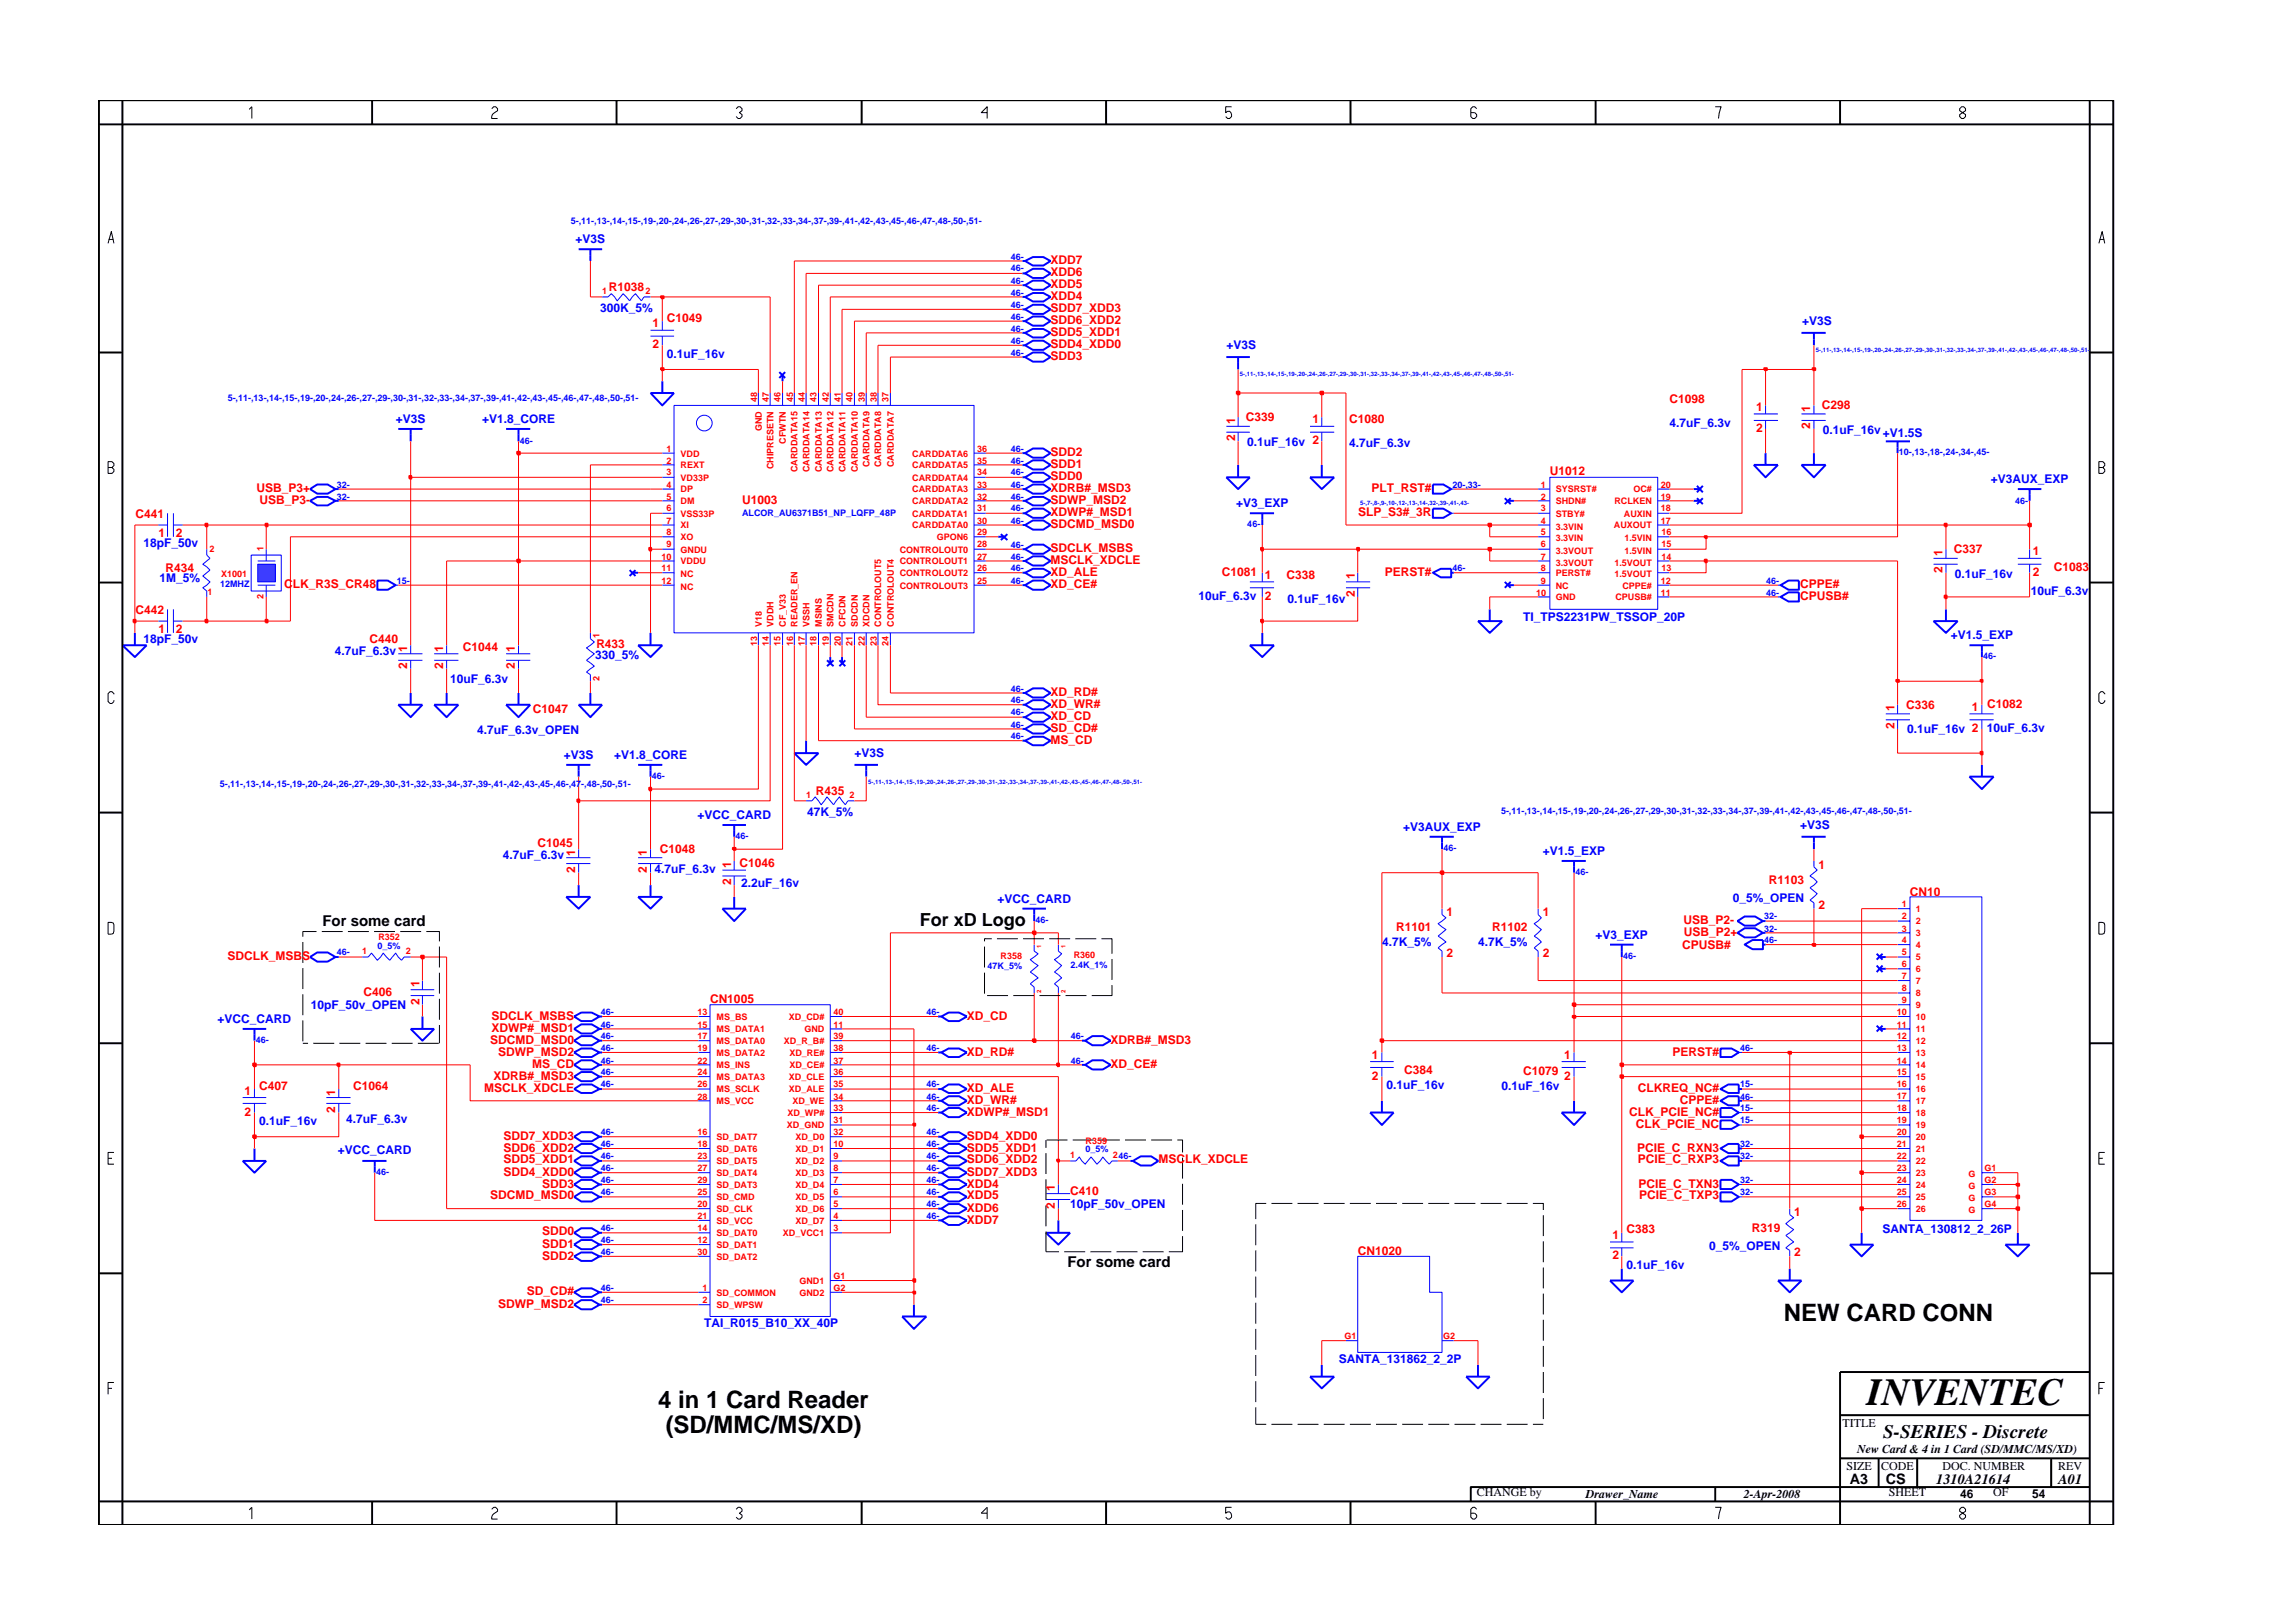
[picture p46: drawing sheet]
<svg xmlns="http://www.w3.org/2000/svg" width="297mm" height="210mm" viewBox="0 0 297 210" stroke-linecap="round" stroke-linejoin="round" font-family="sans-serif">
<defs><g id="words">
<text font-size="5" x="241.8" y="182">INVENTEC</text>
<g font-size="3.1">
<text x="231.1" y="171.2">NEW CARD CONN</text>
<text x="85.3" y="182.4">4 in 1 Card Reader</text>
<text x="86.2" y="185.6">(SD/MMC/MS/XD)</text>
</g>
<text font-size="2.5" x="244" y="186.3">S-SERIES - Discrete</text>
<text font-size="2.3" x="119.2" y="119.9">For xD Logo</text>
<g font-size="1.9">
<text x="41.8" y="120">For some card</text>
<text x="138.3" y="164.2">For some card</text>
<text x="239.6" y="192.2">A3</text>
<text x="244.3" y="192.3">CS</text>
<text x="250.8" y="192.2">1310A21614</text>
<text x="266.6" y="192.2">A01</text>
</g>
<g font-size="1.6" fill="#00f">
<text x="74.6" y="31.5">+V3S</text>
<text x="77.7" y="40.4">300K_5%</text>
<text x="86.4" y="46.3">0.1uF_16v</text>
<text x="158.9" y="45.2">+V3S</text>
<text x="233.5" y="42.1">+V3S</text>
<text x="51.3" y="54.8">+V3S</text>
<text x="62.4" y="54.8">+V1.8_CORE</text>
<text x="161.5" y="57.7">0.1uF_16v 2</text>
<text x="174.8" y="57.9">4.7uF_6.3v</text>
<text x="216.3" y="55.3">4.7uF_6.3v</text>
<text x="236.1" y="56.2">0.1uF_16v+V1.5S</text>
<text x="160.1" y="65.7">+V3_EXP</text>
<text x="257.9" y="62.6">+V3AUX_EXP</text>
<text x="18.6" y="70.9">18pF_50v</text>
<text x="20.7" y="75.4">1M_5%</text>
<text x="155.3" y="77.7">10uF_6.3v</text>
<text x="253.2" y="74.9">0.1uF_16v</text>
<text x="263.1" y="77.1">10uF_6.3v</text>
<text x="18.6" y="83.3">18pF_50v</text>
<text x="166.8" y="78.1">0.1uF_16v</text>
<text x="197.3" y="80.5">TI_TPS2231PW_TSSOP_20P</text>
<text x="252.7" y="82.7">+V1.5_EXP</text>
<text x="43.4" y="84.8">4.7uF_6.3v</text>
<text x="58.3" y="88.5">10uF_6.3v</text>
<text x="77.1" y="85.4">330_5%</text>
<text x="61.8" y="95.1">4.7uF_6.3v_OPEN</text>
<text x="247.1" y="95">0.1uF_16v 2</text>
<text x="257.4" y="94.8">10uF_6.3v</text>
<text x="73" y="98.3">+V3S</text>
<text x="79.5" y="98.3">+V1.8_CORE</text>
<text x="110.7" y="98.1">+V3S</text>
<text x="90.3" y="106.1">+VCC_CARD</text>
<text x="104.6" y="105.7">47K_5%</text>
<text x="181.8" y="107.6">+V3AUX_EXP</text>
<text x="233.2" y="107.5">+V3S</text>
<text x="65.1" y="111.3">4.7uF_6.3v</text>
<text x="84.8" y="113.1">4.7uF_6.3v</text>
<text x="199.9" y="110.8">+V1.5_EXP</text>
<text x="96" y="114.9">2.2uF_16v</text>
<text x="129.2" y="117">+VCC_CARD</text>
<text x="224.5" y="116.8">0_5%_OPEN</text>
<text x="179.1" y="122.5">4.7K_5%</text>
<text x="191.5" y="122.5">4.7K_5%</text>
<text x="206.7" y="121.6">+V3_EXP</text>
<text x="40.3" y="130.7">10pF_50v_OPEN</text>
<text x="28.2" y="132.5">+VCC_CARD</text>
<text x="179.6" y="141.1">0.1uF_16v</text>
<text x="194.5" y="141.2">0.1uF_16v</text>
<text x="33.6" y="145.7">0.1uF_16v</text>
<text x="43.8" y="149.6">+VCC_CARD</text>
<text x="44.8" y="145.5">4.7uF_6.3v</text>
<text x="138.6" y="156.6">10pF_50v_OPEN</text>
<text x="221.4" y="161.9">0_5%_OPEN</text>
<text x="243.9" y="159.7">SANTA_130812_2_26P</text>
<text x="210.7" y="164.4">0.1uF_16v</text>
<text x="91.2" y="171.9">TAI_R015_B10_XX_40P</text>
<text x="173.4" y="176.6">SANTA_131862_2_2P</text>
</g>
<g font-size="1.6" fill="#f00">
<text x="136.1" y="34.2">XDD7</text>
<text x="136.1" y="35.7">XDD6</text>
<text x="78.9" y="37.7">R1038</text>
<text x="86.4" y="41.7">C1049</text>
<text x="136.1" y="37.4">XDD5</text>
<text x="136.1" y="38.9">XDD4</text>
<text x="136.1" y="40.4">SDD7_XDD3</text>
<text x="84.5" y="42.4">1</text>
<text x="84.5" y="45.1">2</text>
<text x="136.1" y="43.5">SDD5_XDD1</text>
<text x="136.1" y="45.1">SDD4_XDD0</text>
<text x="136.1" y="46.7">SDD3</text>
<text x="136.1" y="42">SDD6_XDD2</text>
<text x="216.3" y="52.2">C1098</text>
<text x="227.5" y="53.3">1</text>
<text x="234.5" y="53.4" transform="rotate(-90 234.5 53.4)">1</text>
<text x="236" y="53">C298</text>
<text x="136.1" y="59.1">SDD2</text>
<text x="160" y="57.2" transform="rotate(-90 160 57.2)">2</text>
<text x="160" y="54.9" transform="rotate(-90 160 54.9)">1</text>
<text x="161.4" y="54.6">C339</text>
<text x="170" y="54.8">1</text>
<text x="174.8" y="54.8">C1080</text>
<text x="227.5" y="56">2</text>
<text x="234.5" y="55.6" transform="rotate(-90 234.5 55.6)">2</text>
<text x="33.2" y="63.8">USB_P3+</text>
<text x="33.6" y="65.3">USB_P3-</text>
<text x="96.1" y="65.3">U1003</text>
<text x="136.1" y="60.6">SDD1</text>
<text x="136.1" y="62.2">SDD0</text>
<text x="136.1" y="63.8">XDRB#_MSD3</text>
<text x="136.1" y="65.3">SDWP_MSD2</text>
<text x="177.7" y="63.8">PLT_RST#</text>
<text x="200.8" y="61.6">U1012</text>
<text x="17.6" y="67.1">C441</text>
<text x="20.5" y="69.5">1</text>
<text x="22.8" y="69.5">2</text>
<text x="136.1" y="71.5">SDCLK_MSBS</text>
<text x="136.1" y="66.8">XDWP#_MSD1</text>
<text x="136.1" y="68.4">SDCMD_MSD0</text>
<text x="175.9" y="66.8">SLP_S3#_3R</text>
<text x="253.1" y="71.7">C337</text>
<text x="263.3" y="71.9">1</text>
<text x="21.5" y="74.1">R434</text>
<text x="36.8" y="76.2">CLK_R3S_CR48</text>
<text x="136.1" y="76.2">XD_CE#</text>
<text x="136.1" y="74.6">XD_ALE</text>
<text x="136.1" y="73.1">MSCLK_XDCLE</text>
<text x="158.3" y="74.6">C1081</text>
<text x="163.9" y="75">1</text>
<text x="163.9" y="77.7">2</text>
<text x="166.7" y="75">C338</text>
<text x="175.5" y="77.3" transform="rotate(-90 175.5 77.3)">2</text>
<text x="175.5" y="75.1" transform="rotate(-90 175.5 75.1)">1</text>
<text x="179.4" y="74.6">PERST#</text>
<text x="233.2" y="77.7">CPUSB#</text>
<text x="233.2" y="76.2">CPPE#</text>
<text x="251.6" y="74.2" transform="rotate(-90 251.6 74.2)">2</text>
<text x="251.6" y="72" transform="rotate(-90 251.6 72)">1</text>
<text x="263.3" y="74.6">2</text>
<text x="266" y="73.9">C1083</text>
<text x="17.6" y="79.5">C442</text>
<text x="20.5" y="82">1</text>
<text x="22.8" y="82">2</text>
<text x="47.9" y="83.3">C440</text>
<text x="77.3" y="84">R433</text>
<text x="52.7" y="86.6" transform="rotate(-90 52.7 86.6)">2</text>
<text x="52.7" y="84.5" transform="rotate(-90 52.7 84.5)">1</text>
<text x="57.4" y="86.6" transform="rotate(-90 57.4 86.6)">2</text>
<text x="57.4" y="84.5" transform="rotate(-90 57.4 84.5)">1</text>
<text x="60" y="84.4">C1044</text>
<text x="66.7" y="86.6" transform="rotate(-90 66.7 86.6)">2</text>
<text x="66.7" y="84.5" transform="rotate(-90 66.7 84.5)">1</text>
<text x="69" y="92.4">C1047</text>
<text x="136.1" y="93.2">XD_CD</text>
<text x="136.1" y="94.8">SD_CD#</text>
<text x="136.1" y="91.7">XD_WR#</text>
<text x="136.1" y="90.2">XD_RD#</text>
<text x="245.4" y="94.4" transform="rotate(-90 245.4 94.4)">2</text>
<text x="245.4" y="92.2" transform="rotate(-90 245.4 92.2)">1</text>
<text x="246.9" y="91.9">C336</text>
<text x="255.5" y="92.1">1</text>
<text x="257.4" y="91.8">C1082</text>
<text x="136.1" y="96.4">MS_CD</text>
<text x="105.7" y="103">R435</text>
<text x="69.6" y="109.7">C1045</text>
<text x="74.5" y="113.1" transform="rotate(-90 74.5 113.1)">2</text>
<text x="74.5" y="110.9" transform="rotate(-90 74.5 110.9)">1</text>
<text x="83.8" y="113.1" transform="rotate(-90 83.8 113.1)">2</text>
<text x="83.8" y="110.9" transform="rotate(-90 83.8 110.9)">1</text>
<text x="85.5" y="110.5">C1048</text>
<text x="94.7" y="112.4" transform="rotate(-90 94.7 112.4)">1</text>
<text x="95.8" y="112.4">C1046</text>
<text x="235.6" y="112.5">1</text>
<text x="94.7" y="114.7" transform="rotate(-90 94.7 114.7)">2</text>
<text x="187.4" y="118.7">1</text>
<text x="199.8" y="118.7">1</text>
<text x="218.1" y="119.7">USB_P2-</text>
<text x="229.1" y="114.6">R1103</text>
<text x="235.6" y="117.7">2</text>
<text x="247.4" y="116">CN10</text>
<text x="29.5" y="124.3">SDCLK_MSBS</text>
<text x="180.9" y="120.6">R1101</text>
<text x="187.4" y="124">2</text>
<text x="193.3" y="120.6">R1102</text>
<text x="199.8" y="124">2</text>
<text x="217.9" y="123">CPUSB#</text>
<text x="218.1" y="121.3">USB_P2+</text>
<text x="47.1" y="129.1">C406</text>
<text x="54.3" y="130.2" transform="rotate(-90 54.3 130.2)">2</text>
<text x="54.3" y="127.9" transform="rotate(-90 54.3 127.9)">1</text>
<text x="92" y="130">CN1005</text>
<text x="63.5" y="135.2">SDCMD_MSD0</text>
<text x="63.7" y="133.7">XDWP#_MSD1</text>
<text x="63.7" y="132.1">SDCLK_MSBS</text>
<text x="64.5" y="136.8">SDWP_MSD2</text>
<text x="125.3" y="136.8">XD_RD#</text>
<text x="125.3" y="132.1">XD_CD</text>
<text x="143.9" y="135.2">XDRB#_MSD3</text>
<text x="177.7" y="137.2">1</text>
<text x="202.6" y="137.2">1</text>
<text x="216.7" y="136.8">PERST#</text>
<text x="31.7" y="141.8">1</text>
<text x="33.6" y="141.3">C407</text>
<text x="43.4" y="141.9" transform="rotate(-90 43.4 141.9)">1</text>
<text x="45.7" y="141.3">C1064</text>
<text x="62.7" y="141.4">MSCLK_XDCLE</text>
<text x="63.9" y="139.9">XDRB#_MSD3</text>
<text x="68.9" y="138.4">MS_CD</text>
<text x="125.3" y="143">XD_WR#</text>
<text x="125.3" y="141.4">XD_ALE</text>
<text x="143.9" y="138.4">XD_CE#</text>
<text x="177.7" y="139.9">2</text>
<text x="181.9" y="139.1">C384</text>
<text x="197.3" y="139.3">C1079</text>
<text x="202.6" y="139.9">2</text>
<text x="212.2" y="141.4">CLKREQ_NC#</text>
<text x="217.6" y="143">CPPE#</text>
<text x="31.7" y="144.5">2</text>
<text x="43.4" y="144.1" transform="rotate(-90 43.4 144.1)">2</text>
<text x="65.2" y="147.7">SDD7_XDD3</text>
<text x="65.2" y="149.2">SDD6_XDD2</text>
<text x="125.3" y="149.2">SDD5_XDD1</text>
<text x="125.3" y="144.5">XDWP#_MSD1</text>
<text x="125.3" y="147.7">SDD4_XDD0</text>
<text x="211" y="144.5">CLK_PCIE_NC#</text>
<text x="211.9" y="146.1">CLK_PCIE_NC</text>
<text x="212.1" y="149.2">PCIE_C_RXN3</text>
<text x="63.5" y="155.4">SDCMD_MSD0</text>
<text x="65.2" y="152.3">SDD4_XDD0</text>
<text x="65.2" y="150.7">SDD5_XDD1</text>
<text x="70.2" y="153.9">SDD3</text>
<text x="125.3" y="150.7">SDD6_XDD2</text>
<text x="125.3" y="152.3">SDD7_XDD3</text>
<text x="125.3" y="155.4">XDD5</text>
<text x="125.3" y="153.9">XDD4</text>
<text x="136.6" y="154.3" transform="rotate(-90 136.6 154.3)">1</text>
<text x="138.6" y="154.8">C410</text>
<text x="150.1" y="150.7">MSCLK_XDCLE</text>
<text x="212.2" y="150.7">PCIE_C_RXP3</text>
<text x="212.3" y="153.9">PCIE_C_TXN3</text>
<text x="212.3" y="155.4">PCIE_C_TXP3</text>
<text x="70.2" y="160">SDD0</text>
<text x="70.2" y="161.6">SDD1</text>
<text x="125.3" y="157">XDD6</text>
<text x="125.3" y="158.5">XDD7</text>
<text x="136.6" y="156.6" transform="rotate(-90 136.6 156.6)">2</text>
<text x="208.9" y="160.5">1</text>
<text x="210.7" y="159.8">C383</text>
<text x="226.9" y="159.6">R319</text>
<text x="232.4" y="157.6">1</text>
<text x="68.2" y="167.8">SD_CD#</text>
<text x="70.2" y="163.2">SDD2</text>
<text x="175.9" y="162.6">CN1020</text>
<text x="208.9" y="163.2">2</text>
<text x="232.4" y="162.8">2</text>
<text x="64.5" y="169.4">SDWP_MSD2</text>
</g>
<g font-size="1.6">
<text x="238.7" y="184.8">TITLE</text>
<text x="239.2" y="190.4">SIZE</text>
<text x="240.6" y="188.2">New Card &amp; 4 in 1 Card (SD/MMC/MS/XD)</text>
<text x="243.7" y="190.4">CODE</text>
<text x="251.6" y="190.4">DOC. NUMBER</text>
<text x="266.6" y="190.4">REV</text>
<text x="191.3" y="193.9">CHANGE by</text>
<text x="205.4" y="194.1">Drawer_Name</text>
<text x="225.9" y="194.1">2-Apr-2008</text>
<text x="244.7" y="193.9">SHEET</text>
<text x="253.9" y="194.1">46</text>
<text x="258.2" y="193.9">OF</text>
<text x="263.3" y="194.1">54</text>
</g>
<g font-size="1.2" fill="#00f">
<text x="73.9" y="29">5-,11-,13-,14-,15-,19-,20-,24-,26-,27-,29-,30-,31-,32-,33-,34-,37-,39-,41-,42-,43-,45-,46-,47-,48-,50-,51-</text>
<text x="130.9" y="35.2">46-</text>
<text x="130.9" y="33.6">46-</text>
<text x="130.9" y="41.4">46-</text>
<text x="130.9" y="38.3">46-</text>
<text x="130.9" y="36.8">46-</text>
<text x="130.9" y="39.9">46-</text>
<text x="130.9" y="44.6">46-</text>
<text x="130.9" y="43">46-</text>
<text x="130.9" y="46.1">46-</text>
<text x="29.5" y="52">5-,11-,13-,14-,15-,19-,20-,24-,26-,27-,29-,30-,31-,32-,33-,34-,37-,39-,41-,42-,43-,45-,46-,47-,48-,50-,51-</text>
<text x="67.3" y="57.5">46-</text>
<text x="130.9" y="58.5">46-</text>
<text x="246" y="59">10-,13-,18-,24-,34-,45-</text>
<text x="43.6" y="63.2">32-</text>
<text x="43.6" y="64.7">32-</text>
<text x="130.9" y="64.7">46-</text>
<text x="130.9" y="60.1">46-</text>
<text x="130.9" y="63.2">46-</text>
<text x="130.9" y="61.6">46-</text>
<text x="188.2" y="63.2">20-,33-</text>
<text x="261.1" y="65.3">46-</text>
<text x="96.1" y="66.8">ALCOR_AU6371B51_NP_LQFP_48P</text>
<text x="130.9" y="67.8">46-</text>
<text x="130.9" y="66.2">46-</text>
<text x="130.9" y="71">46-</text>
<text x="161.6" y="68.3">46-</text>
<text x="28.5" y="76.1">12MHZ</text>
<text x="51.4" y="75.6">15-</text>
<text x="130.9" y="75.6">46-</text>
<text x="130.9" y="72.5">46-</text>
<text x="130.9" y="74">46-</text>
<text x="188.2" y="74">46-</text>
<text x="228.8" y="77.2">46-</text>
<text x="228.8" y="75.6">46-</text>
<text x="130.9" y="89.6">46-</text>
<text x="256.9" y="85.4">46-</text>
<text x="130.9" y="94.3">46-</text>
<text x="130.9" y="92.7">46-</text>
<text x="130.9" y="91.1">46-</text>
<text x="130.9" y="95.8">46-</text>
<text x="28.5" y="102">5-,11-,13-,14-,15-,19-,20-,24-,26-,27-,29-,30-,31-,32-,33-,34-,37-,39-,41-,42-,43-,45-,46-,47-,48-,50-,51-</text>
<text x="84.4" y="101">46-</text>
<text x="194.4" y="105.5">5-,11-,13-,14-,15-,19-,20-,24-,26-,27-,29-,30-,31-,32-,33-,34-,37-,39-,41-,42-,43-,45-,46-,47-,48-,50-,51-</text>
<text x="95.3" y="108.7">46-</text>
<text x="187" y="110.3">46-</text>
<text x="204.1" y="113.3">46-</text>
<text x="134.1" y="119.6">46-</text>
<text x="228.5" y="119.1">32-</text>
<text x="43.6" y="123.7">46-</text>
<text x="48.9" y="122.9">0_5%</text>
<text x="127.9" y="125.5">47K_5%</text>
<text x="138.7" y="125.4">2.4K_1%</text>
<text x="210.3" y="124.3">46-</text>
<text x="228.5" y="120.7">32-</text>
<text x="228.5" y="122.2">46-</text>
<text x="77.8" y="131.5">46-</text>
<text x="120" y="131.5">46-</text>
<text x="33.1" y="135.1">46-</text>
<text x="77.8" y="137.8">46-</text>
<text x="77.8" y="134.6">46-</text>
<text x="77.8" y="136.2">46-</text>
<text x="77.8" y="133.1">46-</text>
<text x="120" y="136.2">46-</text>
<text x="138.7" y="134.6">46-</text>
<text x="138.7" y="137.8">46-</text>
<text x="225.4" y="136.2">46-</text>
<text x="77.8" y="140.8">46-</text>
<text x="77.8" y="139.3">46-</text>
<text x="120" y="140.8">46-</text>
<text x="120" y="142.4">46-</text>
<text x="120" y="144">46-</text>
<text x="225.4" y="142.4">46-</text>
<text x="225.4" y="144">15-</text>
<text x="225.4" y="140.8">15-</text>
<text x="77.8" y="148.6">46-</text>
<text x="77.8" y="147.1">46-</text>
<text x="120" y="148.6">46-</text>
<text x="120" y="147.1">46-</text>
<text x="140.6" y="149.3">0_5%</text>
<text x="225.4" y="148.6">32-</text>
<text x="225.4" y="145.5">15-</text>
<text x="48.7" y="152.2">46-</text>
<text x="77.8" y="151.8">46-</text>
<text x="77.8" y="150.1">46-</text>
<text x="77.8" y="154.8">46-</text>
<text x="77.8" y="153.3">46-</text>
<text x="120" y="153.3">46-</text>
<text x="120" y="150.1">46-</text>
<text x="120" y="151.8">46-</text>
<text x="120" y="154.8">46-</text>
<text x="225.4" y="154.8">32-</text>
<text x="225.4" y="150.1">32-</text>
<text x="225.4" y="153.3">32-</text>
<text x="77.8" y="161.1">46-</text>
<text x="77.8" y="159.5">46-</text>
<text x="120" y="157.9">46-</text>
<text x="120" y="156.4">46-</text>
<text x="77.8" y="167.2">46-</text>
<text x="77.8" y="162.6">46-</text>
<text x="77.8" y="168.9">46-</text>
</g>
<g font-size="1.2" fill="#f00">
<text x="78" y="38.1">1</text>
<text x="83.6" y="38.1">2</text>
<text x="98.1" y="52.1" transform="rotate(-90 98.1 52.1)">48</text>
<text x="99.6" y="52.1" transform="rotate(-90 99.6 52.1)">47</text>
<text x="101.1" y="52.1" transform="rotate(-90 101.1 52.1)">46</text>
<text x="102.7" y="52.1" transform="rotate(-90 102.7 52.1)">45</text>
<text x="104.3" y="52.1" transform="rotate(-90 104.3 52.1)">44</text>
<text x="105.8" y="52.1" transform="rotate(-90 105.8 52.1)">43</text>
<text x="107.4" y="52.1" transform="rotate(-90 107.4 52.1)">42</text>
<text x="108.9" y="52.1" transform="rotate(-90 108.9 52.1)">41</text>
<text x="110.4" y="52.1" transform="rotate(-90 110.4 52.1)">40</text>
<text x="112" y="52.1" transform="rotate(-90 112 52.1)">39</text>
<text x="113.6" y="52.1" transform="rotate(-90 113.6 52.1)">38</text>
<text x="115.1" y="52.1" transform="rotate(-90 115.1 52.1)">37</text>
<text x="86.3" y="58.5">1</text>
<text x="88.2" y="59.1">VDD</text>
<text x="98.7" y="55.9" transform="rotate(-90 98.7 55.9)">GND</text>
<text x="101.8" y="57.5" transform="rotate(-90 101.8 57.5)">CFWTN</text>
<text x="118.2" y="59.1">CARDDATA6</text>
<text x="126.6" y="58.5">36</text>
<text x="86.3" y="60.1">2</text>
<text x="86.3" y="61.6">3</text>
<text x="86.3" y="64.7">5</text>
<text x="86.3" y="63.2">4</text>
<text x="88.2" y="60.7">REXT</text>
<text x="88.2" y="62.3">VD33P</text>
<text x="88.2" y="65.3">DM</text>
<text x="88.2" y="63.8">DP</text>
<text x="100.2" y="60.8" transform="rotate(-90 100.2 60.8)">CHIPRESETN</text>
<text x="103.3" y="61.2" transform="rotate(-90 103.3 61.2)">CARDDATA15</text>
<text x="104.9" y="61.2" transform="rotate(-90 104.9 61.2)">CARDDATA14</text>
<text x="106.5" y="61.2" transform="rotate(-90 106.5 61.2)">CARDDATA13</text>
<text x="108" y="61.2" transform="rotate(-90 108 61.2)">CARDDATA12</text>
<text x="109.5" y="61.2" transform="rotate(-90 109.5 61.2)">CARDDATA11</text>
<text x="111.1" y="61.2" transform="rotate(-90 111.1 61.2)">CARDDATA10</text>
<text x="112.6" y="60.5" transform="rotate(-90 112.6 60.5)">CARDDATA9</text>
<text x="114.2" y="60.5" transform="rotate(-90 114.2 60.5)">CARDDATA8</text>
<text x="115.8" y="60.5" transform="rotate(-90 115.8 60.5)">CARDDATA7</text>
<text x="118.2" y="63.8">CARDDATA3</text>
<text x="118.2" y="62.3">CARDDATA4</text>
<text x="118.2" y="60.7">CARDDATA5</text>
<text x="118.2" y="65.3">CARDDATA2</text>
<text x="126.6" y="61.6">34</text>
<text x="126.6" y="60.1">35</text>
<text x="126.6" y="64.7">32</text>
<text x="126.6" y="63.2">33</text>
<text x="199.6" y="64.7">2</text>
<text x="199.6" y="63.2">1</text>
<text x="201.5" y="65.3">SHDN#</text>
<text x="201.5" y="63.8">SYSRST#</text>
<text x="209.1" y="65.3">RCLKEN</text>
<text x="211.6" y="63.8">OC#</text>
<text x="215.2" y="63.2">20</text>
<text x="215.2" y="64.7">19</text>
<text x="27.1" y="71.5">2</text>
<text x="34.1" y="71.4" transform="rotate(-90 34.1 71.4)">1</text>
<text x="86.3" y="67.8">7</text>
<text x="86.3" y="69.4">8</text>
<text x="86.3" y="66.2">6</text>
<text x="86.3" y="70.9">9</text>
<text x="88.2" y="68.5">XI</text>
<text x="88.2" y="70">XO</text>
<text x="88.2" y="71.6">GNDU</text>
<text x="88.2" y="66.9">VSS33P</text>
<text x="116.6" y="71.6">CONTROLOUT0</text>
<text x="118.2" y="68.5">CARDDATA0</text>
<text x="118.2" y="66.9">CARDDATA1</text>
<text x="121.3" y="70">GPON6</text>
<text x="126.6" y="70.9">28</text>
<text x="126.6" y="69.4">29</text>
<text x="126.6" y="67.8">30</text>
<text x="126.6" y="66.2">31</text>
<text x="199.6" y="66.2">3</text>
<text x="199.6" y="67.8">4</text>
<text x="199.6" y="69.4">5</text>
<text x="199.6" y="70.9">6</text>
<text x="201.5" y="66.9">STBY#</text>
<text x="201.5" y="68.6">3.3VIN</text>
<text x="201.5" y="70.1">3.3VIN</text>
<text x="201.5" y="71.7">3.3VOUT</text>
<text x="209.1" y="68.5">AUXOUT</text>
<text x="210.4" y="66.9">AUXIN</text>
<text x="210.4" y="71.7">1.5VIN</text>
<text x="210.4" y="70.1">1.5VIN</text>
<text x="215.2" y="66.2">18</text>
<text x="215.2" y="67.8">17</text>
<text x="215.2" y="70.9">15</text>
<text x="215.2" y="69.4">16</text>
<text x="26.9" y="77">1</text>
<text x="28.7" y="74.7">X1001</text>
<text x="34.1" y="77.6" transform="rotate(-90 34.1 77.6)">2</text>
<text x="85.7" y="72.5">10</text>
<text x="85.7" y="74">11</text>
<text x="85.7" y="75.6">12</text>
<text x="88.2" y="73.1">VDDU</text>
<text x="88.2" y="74.8">NC</text>
<text x="88.2" y="76.4">NC</text>
<text x="116.6" y="73.1">CONTROLOUT1</text>
<text x="116.6" y="74.6">CONTROLOUT2</text>
<text x="116.6" y="76.2">CONTROLOUT3</text>
<text x="126.6" y="72.5">27</text>
<text x="126.6" y="74">26</text>
<text x="126.6" y="75.6">25</text>
<text x="199" y="77.2">10</text>
<text x="199.6" y="75.6">9</text>
<text x="199.6" y="74">8</text>
<text x="199.6" y="72.5">7</text>
<text x="201.5" y="77.8">GND</text>
<text x="201.5" y="76.2">NC</text>
<text x="201.5" y="74.6">PERST#</text>
<text x="201.5" y="73.3">3.3VOUT</text>
<text x="209.1" y="74.8">1.5VOUT</text>
<text x="209.1" y="73.3">1.5VOUT</text>
<text x="209.3" y="77.8">CPUSB#</text>
<text x="210.2" y="76.2">CPPE#</text>
<text x="215.2" y="75.6">12</text>
<text x="215.2" y="77.2">11</text>
<text x="215.2" y="74">13</text>
<text x="215.2" y="72.5">14</text>
<text x="77.7" y="82.6" transform="rotate(-90 77.7 82.6)">1</text>
<text x="98.1" y="83.7" transform="rotate(-90 98.1 83.7)">13</text>
<text x="98.7" y="81.2" transform="rotate(-90 98.7 81.2)">V18</text>
<text x="99.6" y="83.7" transform="rotate(-90 99.6 83.7)">14</text>
<text x="100.2" y="81.2" transform="rotate(-90 100.2 81.2)">VDDH</text>
<text x="101.1" y="83.7" transform="rotate(-90 101.1 83.7)">15</text>
<text x="101.8" y="81.2" transform="rotate(-90 101.8 81.2)">CF_V33</text>
<text x="102.7" y="83.7" transform="rotate(-90 102.7 83.7)">16</text>
<text x="103.3" y="81.2" transform="rotate(-90 103.3 81.2)">READER_EN</text>
<text x="104.3" y="83.7" transform="rotate(-90 104.3 83.7)">17</text>
<text x="104.9" y="81.2" transform="rotate(-90 104.9 81.2)">VSSH</text>
<text x="105.8" y="83.7" transform="rotate(-90 105.8 83.7)">18</text>
<text x="106.5" y="81.2" transform="rotate(-90 106.5 81.2)">MSINS</text>
<text x="107.4" y="83.7" transform="rotate(-90 107.4 83.7)">19</text>
<text x="108" y="81.2" transform="rotate(-90 108 81.2)">SMCDN</text>
<text x="108.9" y="83.7" transform="rotate(-90 108.9 83.7)">20</text>
<text x="109.5" y="81.2" transform="rotate(-90 109.5 81.2)">CFCDN</text>
<text x="110.4" y="83.7" transform="rotate(-90 110.4 83.7)">21</text>
<text x="111.1" y="81.2" transform="rotate(-90 111.1 81.2)">SDCDN</text>
<text x="112" y="83.7" transform="rotate(-90 112 83.7)">22</text>
<text x="112.6" y="81.2" transform="rotate(-90 112.6 81.2)">XDCDN</text>
<text x="113.6" y="83.7" transform="rotate(-90 113.6 83.7)">23</text>
<text x="114.2" y="81.2" transform="rotate(-90 114.2 81.2)">CONTROLOUT5</text>
<text x="115.1" y="83.7" transform="rotate(-90 115.1 83.7)">24</text>
<text x="115.8" y="81.2" transform="rotate(-90 115.8 81.2)">CONTROLOUT4</text>
<text x="77.7" y="88.3" transform="rotate(-90 77.7 88.3)">2</text>
<text x="104.4" y="103.4">1</text>
<text x="110" y="103.4">2</text>
<text x="246.4" y="119.1">2</text>
<text x="246.4" y="117.5">1</text>
<text x="248.2" y="119.8">2</text>
<text x="248.2" y="118.2">1</text>
<text x="46.9" y="123.6">1</text>
<text x="49" y="121.8">R352</text>
<text x="52.6" y="123.6">2</text>
<text x="129.6" y="124.2">R358</text>
<text x="139.1" y="124.1">R360</text>
<text x="246.4" y="120.7">3</text>
<text x="246.4" y="122.2">4</text>
<text x="246.4" y="123.7">5</text>
<text x="246.4" y="125.3">6</text>
<text x="248.2" y="121.3">3</text>
<text x="248.2" y="122.8">4</text>
<text x="248.2" y="124.4">5</text>
<text x="248.2" y="125.9">6</text>
<text x="90.3" y="131.5">13</text>
<text x="108" y="131.5">40</text>
<text x="245.7" y="131.5">10</text>
<text x="246.4" y="126.9">7</text>
<text x="246.4" y="128.4">8</text>
<text x="246.4" y="130">9</text>
<text x="248.2" y="127.5">7</text>
<text x="248.2" y="129.1">8</text>
<text x="248.2" y="130.6">9</text>
<text x="90.3" y="137.8">22</text>
<text x="90.3" y="134.6">17</text>
<text x="90.3" y="133.1">15</text>
<text x="90.3" y="136.2">19</text>
<text x="92.8" y="132.1">MS_BS</text>
<text x="92.8" y="135.3">MS_DATA0</text>
<text x="92.8" y="133.7">MS_DATA1</text>
<text x="92.8" y="136.8">MS_DATA2</text>
<text x="101.5" y="135.3">XD_R_B#</text>
<text x="102.2" y="132.1">XD_CD#</text>
<text x="102.3" y="136.8">XD_RE#</text>
<text x="104.2" y="133.7">GND</text>
<text x="108" y="136.2">38</text>
<text x="108" y="134.6">39</text>
<text x="108" y="137.8">37</text>
<text x="108" y="133.1">11</text>
<text x="245.7" y="136.2">13</text>
<text x="245.7" y="137.8">14</text>
<text x="245.7" y="133.1">11</text>
<text x="245.7" y="134.6">12</text>
<text x="248.2" y="136.8">13</text>
<text x="248.2" y="132.1">10</text>
<text x="248.2" y="133.7">11</text>
<text x="248.2" y="135.3">12</text>
<text x="90.3" y="140.8">26</text>
<text x="90.3" y="142.4">28</text>
<text x="90.3" y="139.3">24</text>
<text x="92.8" y="139.9">MS_DATA3</text>
<text x="92.8" y="138.4">MS_INS</text>
<text x="92.8" y="141.5">MS_SCLK</text>
<text x="92.8" y="143">MS_VCC</text>
<text x="102.2" y="141.5">XD_ALE</text>
<text x="102.2" y="139.9">XD_CLE</text>
<text x="102.3" y="138.4">XD_CE#</text>
<text x="102.6" y="143">XD_WE</text>
<text x="108" y="140.8">35</text>
<text x="108" y="139.3">36</text>
<text x="108" y="142.4">34</text>
<text x="108" y="144">33</text>
<text x="245.7" y="139.3">15</text>
<text x="245.7" y="140.8">16</text>
<text x="245.7" y="142.4">17</text>
<text x="245.7" y="144">18</text>
<text x="248.2" y="138.4">14</text>
<text x="248.2" y="139.9">15</text>
<text x="248.2" y="141.5">16</text>
<text x="248.2" y="143">17</text>
<text x="90.3" y="148.6">18</text>
<text x="90.3" y="147.1">16</text>
<text x="92.8" y="149.2">SD_DAT6</text>
<text x="92.8" y="147.7">SD_DAT7</text>
<text x="101.9" y="146.2">XD_GND</text>
<text x="102" y="144.6">XD_WP#</text>
<text x="103" y="147.7">XD_D0</text>
<text x="103" y="149.2">XD_D1</text>
<text x="108" y="148.6">10</text>
<text x="108" y="145.5">31</text>
<text x="108" y="147.1">32</text>
<text x="138.6" y="150">1</text>
<text x="140.6" y="148.2">R359</text>
<text x="144.2" y="150">246-</text>
<text x="245.7" y="145.5">19</text>
<text x="245.7" y="147.1">20</text>
<text x="245.7" y="148.6">21</text>
<text x="248.2" y="144.6">18</text>
<text x="248.2" y="146.2">19</text>
<text x="248.2" y="147.7">20</text>
<text x="248.2" y="149.2">21</text>
<text x="90.3" y="151.8">27</text>
<text x="90.3" y="150.1">23</text>
<text x="90.3" y="154.8">25</text>
<text x="90.3" y="153.3">29</text>
<text x="92.8" y="152.4">SD_DAT4</text>
<text x="92.8" y="150.8">SD_DAT5</text>
<text x="92.8" y="155.5">SD_CMD</text>
<text x="92.8" y="153.9">SD_DAT3</text>
<text x="103" y="150.8">XD_D2</text>
<text x="103" y="152.4">XD_D3</text>
<text x="103" y="153.9">XD_D4</text>
<text x="103" y="155.5">XD_D5</text>
<text x="108" y="150.1">9</text>
<text x="108" y="151.8">8</text>
<text x="108" y="153.3">7</text>
<text x="108" y="154.8">6</text>
<text x="245.7" y="151.8">23</text>
<text x="245.7" y="153.3">24</text>
<text x="245.7" y="154.8">25</text>
<text x="245.7" y="150.1">22</text>
<text x="248.2" y="150.8">22</text>
<text x="248.2" y="152.4">23</text>
<text x="248.2" y="153.9">24</text>
<text x="248.2" y="155.5">25</text>
<text x="255" y="152.5">G</text>
<text x="255" y="154">G</text>
<text x="255" y="155.6">G</text>
<text x="257.1" y="151.8">G1</text>
<text x="257.1" y="153.3">G2</text>
<text x="257.1" y="154.8">G3</text>
<text x="90.3" y="157.9">21</text>
<text x="90.3" y="156.4">20</text>
<text x="90.3" y="159.5">14</text>
<text x="90.3" y="161.1">12</text>
<text x="92.8" y="158.5">SD_VCC</text>
<text x="92.8" y="157">SD_CLK</text>
<text x="92.8" y="160.1">SD_DAT0</text>
<text x="92.8" y="161.7">SD_DAT1</text>
<text x="101.4" y="160.1">XD_VCC1</text>
<text x="103" y="157">XD_D6</text>
<text x="103" y="158.5">XD_D7</text>
<text x="108" y="156.4">5</text>
<text x="108" y="157.9">4</text>
<text x="108" y="159.5">3</text>
<text x="245.7" y="156.4">26</text>
<text x="248.2" y="157">26</text>
<text x="255" y="157.2">G</text>
<text x="257.1" y="156.4">G4</text>
<text x="90.3" y="162.6">30</text>
<text x="91" y="167.2">1</text>
<text x="92.8" y="167.9">SD_COMMON</text>
<text x="92.8" y="163.2">SD_DAT2</text>
<text x="103.6" y="166.3">GND1</text>
<text x="103.6" y="167.9">GND2</text>
<text x="108" y="165.7">G1</text>
<text x="108" y="167.2">G2</text>
<text x="91" y="168.9">2</text>
<text x="92.8" y="169.5">SD_WPSW</text>
<text x="174.2" y="173.5">G1</text>
<text x="186.9" y="173.5">G2</text>
</g>
<g font-size=".8" fill="#00f">
<text x="235.2" y="45.6">5-,11-,13-,14-,15-,19-,20-,24-,26-,27-,29-,30-,31-,32-,33-,34-,37-,39-,41-,42-,43-,45-,46-,47-,48-,50-,51-</text>
<text x="160.6" y="48.7">5-,11-,13-,14-,15-,19-,20-,24-,26-,27-,29-,30-,31-,32-,33-,34-,37-,39-,41-,42-,43-,45-,46-,47-,48-,50-,51-</text>
<text x="176.2" y="65.5">5-,7-,8-,9-,10-,12-,13-,14-,32-,39-,41-,43-</text>
<text x="112.5" y="101.5">5-,11-,13-,14-,15-,19-,20-,24-,26-,27-,29-,30-,31-,32-,33-,34-,37-,39-,41-,42-,43-,45-,46-,47-,48-,50-,51-</text>
</g>
<g font-size=".8" fill="#f00">
<text x="134.9" y="122.8" transform="rotate(-90 134.9 122.8)">1</text>
<text x="138" y="122.8" transform="rotate(-90 138 122.8)">1</text>
<text x="134.9" y="128.6" transform="rotate(-90 134.9 128.6)">2</text>
<text x="138" y="128.6" transform="rotate(-90 138 128.6)">2</text>
</g>
</g></defs>
<g fill="none" stroke="#00f" stroke-width=".13">
<path d="M78 38.5h.8l.4-.5 .8 1 .7-1 .9 1 .7-1 .8 1 .3-.5h.9M84.3 42.8h3M84.3 43.5h3M85.8 41.6v1.2M85.8 43.5v1.2M85.8 58.7h1.5M87.3 52.5h38.9v29.5h-38.9zM98.2 50.9v1.6M99.8 50.9v1.6M101.4 50.9v1.6M102.9 50.9v1.6M104.4 50.9v1.6"/>
<path d="M106 50.9v1.6M107.6 50.9v1.6M109.1 50.9v1.6M110.7 50.9v1.6M112.2 50.9v1.6M113.7 50.9v1.6M115.3 50.9v1.6M126.2 58.7h1.5M158.9 55.2h3M158.9 56h3M160.4 54v1.2M160.4 56v1.2"/>
<path d="M169.7 55.2h3.1M169.7 56h3.1M171.2 54v1.2M171.2 56v1.2M227.2 53.6h3.1M227.2 54.5h3.1M228.7 52.5v1.1M228.7 54.5v1.1M233.4 54.5h3.1M233.4 53.6h3.1M235 52.5v1.1M235 54.5v1.1"/>
<path d="M20.5 68h1.2M21.7 66.5v3M21.7 78.9v3.1M22.5 66.5v3M22.5 78.9v3.1M22.5 68h1.2M26.8 71.1v.8l.4 .4-.9 .8 .9 .8-.9 .7 .9 .8-.9 .7 .5 .5v.7M32.5 71.9h3.9v4.7h-3.9zM33.4 75.8h2.3M33.4 72.7h2.3M34.5 71.1v1.6M34.5 75.8v1.5"/>
<path d="M51.3 75.8h.3M85.8 75.8h1.5M85.8 66.5h1.5M85.8 63.4h1.5M85.8 69.5h1.5M85.8 72.7h1.5M85.8 60.2h1.5M85.8 68h1.5M85.8 64.9h1.5M85.8 74.2h1.5M85.8 71.1h1.5M85.8 61.8h1.5"/>
<path d="M126.2 68h1.5M126.2 64.9h1.5M126.2 74.2h1.5M126.2 71.1h1.5M126.2 61.8h1.5M126.2 75.8h1.5M126.2 66.5h1.5M126.2 63.4h1.5M126.2 69.5h1.5M126.2 72.7h1.5M126.2 60.2h1.5M161.9 75.4h3.1"/>
<path d="M161.9 76.1h3.1M163.5 74.2v1.2M163.5 76.1v1.2M174.4 75.4h3.1M174.4 76.1h3.1M175.9 74.2v1.2M175.9 76.1v1.2M188 66.5h.3M188 63.4h.3M199.2 77.3h1.6M199.2 68h1.6M199.2 64.9h1.6"/>
<path d="M199.2 74.2h1.6M199.2 72.7h1.6M199.2 75.8h1.6M199.2 66.5h1.6M199.2 63.4h1.6M199.2 69.5h1.6M199.2 71.1h1.6M200.8 61.8h13.9v17.1h-13.9zM214.7 75.8h1.6M214.7 66.5h1.6M214.7 63.4h1.6M214.7 69.5h1.6"/>
<path d="M214.7 72.7h1.6M214.7 77.3h1.6M214.7 68h1.6M214.7 64.9h1.6M214.7 74.2h1.6M214.7 71.1h1.6M230.3 77.3h.4M230.3 75.8h.4M250.5 72.3h3.1M250.5 73.1h3.1M252.1 71.1v1.2M252.1 73.1v1.1"/>
<path d="M261.4 72.3h3M261.4 73.1h3M262.9 71.1v1.2M262.9 73.1v1.1M20.5 80.5h1.2M22.5 80.5h1.2M51.6 85.5h3.1M51.6 84.7h3.1M53.2 83.6v1.1M53.2 85.5v1.1M56.2 85.5h3.2M56.2 84.7h3.2"/>
<path d="M57.9 83.6v1.1M57.9 85.5v1.1M65.6 85.5h3.1M65.6 84.7h3.1M67.2 83.6v1.1M67.2 85.5v1.1M76.5 82v.7l.5 .5-1 .7 1 .8-1 .8 1 .8-1 .8 .5 .3v.9M98.2 82v1.6M99.8 82v1.6M101.4 82v1.6M102.9 82v1.6M104.4 82v1.6"/>
<path d="M106 82v1.6M107.6 82v1.6M109.1 82v1.6M110.7 82v1.6M112.2 82v1.6M113.7 82v1.6M115.3 82v1.6M244.3 92.5h3.1M244.3 93.2h3.1M245.8 91.3v1.2M245.8 93.2v1.2M255.1 92.5h3.2"/>
<path d="M255.1 93.2h3.2M256.7 91.3v1.2M256.7 93.2v1.2M73.3 111.9h3.2M73.3 111.1h3.2M75 110v1.1M75 111.9v1.2M82.7 111.9h3.1M82.7 111.1h3.1M84.3 110v1.1M84.3 111.9v1.2M93.6 112.7h3"/>
<path d="M93.6 113.5h3M95.1 111.5v1.2M95.1 113.5v1.2M104.4 103.7h.8l.4-.5 .8 1.1 .7-1.1 .9 1.1 .7-1.1 .8 1.1 .3-.6h.9M186.8 117.7v.8l.5 .4-1 .8 1 .7-1 .9 1 .7-1 .8 .5 .4v.8M199.2 117.7v.8l.5 .4-1 .8 1 .7-1 .9 1 .7-1 .8 .5 .4v.8M235 111.5v.8l.4 .4-.9 .8 .9 .7-.9 .8 .9 .8-.9 .8 .5 .4v.7M245.8 119.3h1.6M245.8 117.7h1.6M247.4 116.2h9.3v41.9h-9.3zM46.9 124h.8l.4-.5 .8 .9 .7-.9 .9 .9 .8-.9 .7 .9 .4-.4h.8M90.5 133.3h1.5"/>
<path d="M90.5 136.3h1.5M90.5 139.5h1.5M90.5 134.8h1.5M90.5 131.7h1.5M90.5 138h1.5M92 130.2h15.6v40.3h-15.6zM107.6 134.8h1.5M107.6 131.7h1.5M107.6 138h1.5M107.6 133.3h1.5M107.6 136.3h1.5M107.6 139.5h1.5"/>
<path d="M137.1 122.4v.8l.4 .4-.9 .7 .9 .8-.9 .8 .9 .8-.9 .8 .5 .4v.7M177.5 137.5h3M177.5 138.3h3M179 136.3v1.2M179 138.3v1.2M202.3 138.3h3.1M202.3 137.5h3.1M203.9 136.3v1.2M203.9 138.3v1.2M225.2 136.3h.5M245.8 120.8h1.6M245.8 122.4h1.6"/>
<path d="M245.8 127h1.6M245.8 128.6h1.6M245.8 133.3h1.6M245.8 134.8h1.6M245.8 136.3h1.6M245.8 124h1.6M245.8 125.5h1.6M245.8 130.2h1.6M245.8 131.7h1.6M245.8 138h1.6M245.8 139.5h1.6M31.4 142.2h3.1"/>
<path d="M31.4 142.9h3.1M33 141.1v1.1M33 142.9v1.2M42.3 142.9h3.1M42.3 142.2h3.1M43.9 141.1v1.1M43.9 142.9v1.2M90.5 142.6h1.5M90.5 148.8h1.5M90.5 155.1h1.5M90.5 151.9h1.5M90.5 158.1h1.5"/>
<path d="M90.5 141.1h1.5M90.5 150.4h1.5M90.5 153.4h1.5M90.5 156.6h1.5M90.5 147.3h1.5M90.5 159.7h1.5M107.6 141.1h1.5M107.6 144.1h1.5M107.6 150.4h1.5M107.6 153.4h1.5M107.6 156.6h1.5M107.6 147.3h1.5"/>
<path d="M107.6 159.7h1.5M107.6 142.6h1.5M107.6 145.7h1.5M107.6 148.8h1.5M107.6 155.1h1.5M107.6 151.9h1.5M107.6 158.1h1.5M135.5 155.4h3.1M135.5 154.6h3.1M137.1 153.4v1.2M137.1 155.4v1.2M138.6 150.4h.8l.4-.5 .8 .9 .7-.9 .8 .9 .8-.9 .8 .9 .3-.4h.8"/>
<path d="M210.1 159.7v1.2M225.2 144.1h.5M225.2 145.7h.5M225.2 153.4h.5M225.2 155.1h.5M231.8 156.6v.7l.6 .5-1.1 .7 1.1 .8-1.1 .7 1.1 .9-1.1 .8 .5 .3v.8M245.8 141.1h1.6M245.8 142.6h1.6M245.8 144.1h1.6M245.8 145.7h1.6M245.8 148.8h1.6M245.8 150.4h1.6"/>
<path d="M245.8 153.4h1.6M245.8 155.1h1.6M245.8 156.6h1.6M245.8 151.9h1.6M245.8 147.3h1.6M256.7 153.4h1.6M256.7 155.1h1.6M256.7 156.6h1.6M256.7 151.9h1.6M90.5 161.2h1.5M90.5 167.4h1.5M90.5 162.8h1.5"/>
<path d="M90.5 169h1.5M107.6 167.4h1.5M107.6 165.9h1.5M174.4 173.7h1.5M175.9 162.8h9.3v4.6h1.6v7.8h-10.9zM186.8 173.7h1.5M208.6 160.9h3M208.6 161.7h3M210.1 161.7v1.1"/>
<circle cx="91.2" cy="54.8" r="1.02"/>
</g>
<g fill="none" stroke="#00f" stroke-width=".25">
<path d="M75 32.3h3M76.5 32.3v1.5M132.4 36.9h.4M132.4 33.8h.4M132.4 38.5h.4M132.8 36.9l1-.5h1.4l.9 .5-.9 .6h-1.4zM132.8 33.8l1-.5h1.4l.9 .5-.9 .6h-1.4zM132.8 38.5l1-.5h1.4l.9 .5-.9 .6h-1.4zM84.3 50.9h3l-1.5 1.6zM85.8 49.4v1.5M101 48.2l.7 .8M101.4 48.6v.8"/>
<path d="M101.7 48.2l-.7 .8M132.4 46.3h.4M132.4 41.6h.4M132.4 43.1h.4M132.4 44.7h.4M132.4 58.7h.4M132.4 40.1h.4M132.8 46.3l1-.6h1.4l.9 .6-.9 .5h-1.4zM132.8 41.6l1-.6h1.4l.9 .6-.9 .6h-1.4zM132.8 43.1l1-.5h1.4l.9 .5-.9 .6h-1.4zM132.8 44.7l1-.6h1.4l.9 .6-.9 .6h-1.4zM132.8 58.7l1-.6h1.4l.9 .6-.9 .6h-1.4z"/>
<path d="M132.8 40.1l1-.6h1.4l.9 .6-.9 .6h-1.4zM158.9 46.3h3M160.4 46.3v1.6M228.7 58.7v1.5M233.4 43.1h3.1M235 58.7v1.5M235 43.1v1.6M244.3 57.2h3.1M245.8 57.2v1.5M40.2 64.9l.9-.5h1.3l1.1 .5-1.1 .6h-1.3zM40.2 63.4l.9-.6h1.3l1.1 .6-1.1 .6h-1.3zM43.5 64.9h.4"/>
<path d="M43.5 63.4h.4M48.9 75.2h1.3l1.1 .6-1.1 .6h-1.3zM81.6 73.9l.7 .7M81.9 74.2h.8M82.3 73.9l-.7 .7M129.3 69.5h.8M129.7 69.2l.8 .8M130.5 69.2l-.8 .8M132.4 71.1h.4M132.4 63.4h.4M132.4 72.7h.4M132.4 74.2h.4"/>
<path d="M132.4 66.5h.4M132.4 68h.4M132.4 75.8h.4M132.4 61.8h.4M132.4 60.2h.4M132.4 64.9h.4M132.8 71.1l1-.5h1.4l.9 .5-.9 .6h-1.4zM132.8 72.7l1-.6h1.4l.9 .6-.9 .6h-1.4zM132.8 74.2l1-.5h1.4l.9 .5-.9 .6h-1.4zM132.8 68l1-.6h1.4l.9 .6-.9 .6h-1.4zM132.8 66.5l1-.6h1.4l.9 .6-.9 .6h-1.4zM132.8 63.4l1-.6h1.4l.9 .6-.9 .6h-1.4z"/>
<path d="M132.8 60.2l1-.6h1.4l.9 .6-.9 .6h-1.4zM132.8 75.8l1-.6h1.4l.9 .6-.9 .6h-1.4zM132.8 61.8l1-.6h1.4l.9 .6-.9 .6h-1.4zM132.8 64.9l1-.5h1.4l.9 .5-.9 .6h-1.4zM158.9 61.8h3l-1.5 1.6zM160.4 60.2v1.6M161.9 66.5h3.1M163.5 66.5v1.5M169.7 61.8h3.1l-1.6 1.6zM171.2 60.2v1.6M185.6 65.9h1.4l1 .6-1 .6h-1.4zM185.6 62.8h1.4l1 .6-1 .6h-1.4z"/>
<path d="M185.6 74.2l1-.5h1.4v1.1h-1.4zM188 74.2h.3M193 78.9v1.6M194.9 64.5l.8 .8M194.9 75.4l.8 .7M195.4 64.9h.7M195.4 75.8h.7M195.7 64.5l-.8 .8M195.7 75.4l-.8 .7M219.4 63.4h.8M219.4 64.9h.8M219.8 62.9l.8 .9"/>
<path d="M219.8 64.5l.8 .8M220.6 62.9l-.8 .9M220.6 64.5l-.8 .8M227.2 60.2h3.1l-1.6 1.6zM230.7 77.3l1-.6h1.3v1.2h-1.3zM230.7 75.8l1-.6h1.3v1.2h-1.3zM233.4 60.2h3.1l-1.5 1.6zM252.1 78.9v1.6M261.4 63.4h3M262.9 63.4v1.5M15.9 83.6h3.1l-1.5 1.5zM17.5 82v1.6"/>
<path d="M51.6 91.3h3.1l-1.5 1.6zM53.2 89.8v1.5M56.2 91.3h3.2l-1.5 1.6zM57.9 89.8v1.5M65.6 91.3h3.1l-1.5 1.6zM67.2 89.8v1.5M73.3 99.1h3.2M75 99.1v1.5M75 91.3h3l-1.5 1.6zM76.5 89.8v1.5M82.7 83.6h3.1l-1.5 1.5zM82.7 99.1h3.1"/>
<path d="M84.3 82v1.6M84.3 99.1v1.5M102.9 97.6h3.1l-1.6 1.5zM104.4 96v1.6M107.1 85.5l.9 .8M107.6 85.1v.8M108 85.5l-.9 .8M108.7 85.5l.8 .8M109.1 85.1v.8M109.5 85.5l-.8 .8M110.7 99.1h3M112.2 99.1v1.5"/>
<path d="M132.4 94.4h.4M132.4 89.8h.4M132.4 96h.4M132.4 91.3h.4M132.8 94.4l1-.6h1.4l.9 .6-.9 .6h-1.4zM132.8 89.8l1-.6h1.4l.9 .6-.9 .6h-1.4zM132.8 96l1-.6h1.4l.9 .6-.9 .5h-1.4zM132.8 91.3l1-.6h1.4l.9 .6-.9 .6h-1.4zM161.9 83.6h3.1l-1.5 1.5zM163.5 82v1.6M191.5 80.5h3.1l-1.6 1.5zM250.5 80.5h3.1l-1.5 1.5z"/>
<path d="M255.1 83.6h3.2M256.7 83.6v1.5M73.3 116.2h3.2l-1.5 1.5zM75 114.7v1.5M82.7 116.2h3.1l-1.5 1.5zM84.3 114.7v1.5M93.6 117.7h3l-1.5 1.6zM93.6 106.9h3M95.1 106.9v1.5M95.1 116.2v1.5M132.4 117.7h3.1M134 117.7v1.6"/>
<path d="M185.2 108.4h3.1M186.8 108.4v1.6M202.3 111.5h3.1M203.9 111.5v1.6M225.1 119.3l.9-.6h1.4l1 .6-1 .6h-1.4zM228.4 119.3h.3M233.4 108.4h3.1M235 108.4v1.6M31.4 133.3h3.1M33 133.3v1.5M40.2 124l.9-.6h1.3l1.1 .6-1.1 .6h-1.3zM43.5 124h.4"/>
<path d="M53.2 133.3h3l-1.5 1.5zM54.7 131.7v1.6M74.4 138l.9-.6h1.4l1 .6-1 .5h-1.4zM74.4 136.3l.9-.5h1.4l1 .5-1 .6h-1.4zM74.4 139.5l.9-.6h1.4l1 .6-1 .6h-1.4zM74.4 134.8l.9-.6h1.4l1 .6-1 .6h-1.4zM74.4 133.3l.9-.6h1.4l1 .6-1 .6h-1.4zM74.4 131.7l.9-.5h1.4l1 .5-1 .6h-1.4zM77.7 138h.3M77.7 139.5h.3M77.7 133.3h.3M77.7 134.8h.3"/>
<path d="M77.7 136.3h.3M77.7 131.7h.3M121.5 136.3h.4M121.5 131.7h.4M121.9 136.3l1-.5h1.3l1.1 .5-1.1 .6h-1.3zM121.9 131.7l1-.5h1.3l1.1 .5-1.1 .6h-1.3zM140.2 138h.4M140.2 134.8h.4M140.6 138l.9-.6h1.4l1 .6-1 .5h-1.4zM140.6 134.8l.9-.6h1.4l1 .6-1 .6h-1.4zM208.6 122.4h3M210.1 122.4v1.6"/>
<path d="M222.9 135.8h1.4l.9 .5-.9 .6h-1.4zM225.1 120.8l.9-.5h1.4l1 .5-1 .6h-1.4zM226 122.4l1-.6h1.4v1.2h-1.4zM228.4 120.8h.3M228.4 122.4h.3M243.1 125.1l.8 .8M243.1 132.9l.8 .7M243.1 123.6l.8 .7M243.5 133.3h.8M243.5 125.5h.8M243.5 124h.8M243.9 125.1l-.8 .8"/>
<path d="M243.9 132.9l-.8 .7M243.9 123.6l-.8 .7M31.4 150.4h3.1l-1.5 1.5zM33 148.8v1.6M46.9 150.4h3.2M48.5 150.4v1.5M74.4 151.9l.9-.6h1.4l1 .6-1 .6h-1.4zM74.4 141.1l.9-.6h1.4l1 .6-1 .5h-1.4zM74.4 147.3l.9-.6h1.4l1 .6-1 .6h-1.4zM74.4 159.7l.9-.6h1.4l1 .6-1 .6h-1.4zM74.4 150.4l.9-.6h1.4l1 .6-1 .6h-1.4zM74.4 155.1l.9-.6h1.4l1 .6-1 .5h-1.4z"/>
<path d="M74.4 148.8l.9-.6h1.4l1 .6-1 .6h-1.4zM74.4 153.4l.9-.5h1.4l1 .5-1 .6h-1.4zM77.7 151.9h.3M77.7 148.8h.3M77.7 141.1h.3M77.7 153.4h.3M77.7 159.7h.3M77.7 150.4h.3M77.7 147.3h.3M77.7 155.1h.3M121.5 153.4h.4M121.5 141.1h.4"/>
<path d="M121.5 142.6h.4M121.5 147.3h.4M121.5 155.1h.4M121.5 148.8h.4M121.5 151.9h.4M121.5 144.1h.4M121.5 158.1h.4M121.5 150.4h.4M121.5 156.6h.4M121.9 141.1l1-.6h1.3l1.1 .6-1.1 .5h-1.3zM121.9 153.4l1-.5h1.3l1.1 .5-1.1 .6h-1.3zM121.9 155.1l1-.6h1.3l1.1 .6-1.1 .5h-1.3z"/>
<path d="M121.9 147.3l1-.6h1.3l1.1 .6-1.1 .6h-1.3zM121.9 148.8l1-.6h1.3l1.1 .6-1.1 .6h-1.3zM121.9 142.6l1-.6h1.3l1.1 .6-1.1 .6h-1.3zM121.9 151.9l1-.6h1.3l1.1 .6-1.1 .6h-1.3zM121.9 158.1l1-.5h1.3l1.1 .5-1.1 .6h-1.3zM121.9 144.1l1-.6h1.3l1.1 .6-1.1 .6h-1.3zM121.9 150.4l1-.6h1.3l1.1 .6-1.1 .6h-1.3zM121.9 156.6l1-.6h1.3l1.1 .6-1.1 .6h-1.3zM135.5 159.7h3.1l-1.5 1.5zM137.1 158.1v1.6M146.4 150.4h.4M146.8 150.4l1-.6h1.3l1 .6-1 .6h-1.3z"/>
<path d="M177.5 144.1h3l-1.5 1.6zM179 142.6v1.5M202.3 144.1h3.1l-1.5 1.6zM203.9 142.6v1.5M222.9 145.1h1.4l.9 .6-.9 .5h-1.4zM222.9 154.5h1.4l.9 .6-.9 .5h-1.4zM222.9 142.6l1-.6h1.3v1.2h-1.3zM222.9 141.1l1-.6h1.3v1.1h-1.3zM222.9 148.8l1-.6h1.3v1.2h-1.3zM222.9 152.9h1.4l.9 .5-.9 .6h-1.4zM222.9 150.4l1-.6h1.3v1.2h-1.3zM222.9 143.5h1.4l.9 .6-.9 .6h-1.4z"/>
<path d="M225.2 141.1h.5M225.2 142.6h.5M225.2 148.8h.5M225.2 150.4h.5M241.2 159.7v1.5M261.4 159.7v1.5M74.4 169l.9-.6h1.4l1 .6-1 .6h-1.4zM74.4 161.2l.9-.6h1.4l1 .6-1 .6h-1.4zM74.4 162.8l.9-.6h1.4l1 .6-1 .6h-1.4zM74.4 167.4l.9-.5h1.4l1 .5-1 .6h-1.4zM77.7 161.2h.3M77.7 169h.3"/>
<path d="M77.7 162.8h.3M77.7 167.4h.3M116.9 170.5h3.1l-1.6 1.7zM118.4 169v1.5M169.7 178.3h3.1l-1.6 1.6zM171.2 176.8v1.5M189.9 178.3h3.1l-1.5 1.6zM191.5 176.8v1.5M208.6 165.9h3l-1.5 1.5zM210.1 164.4v1.5M230.3 165.9h3.1l-1.6 1.5zM231.8 164.4v1.5"/>
<path d="M239.6 161.2h3.1l-1.5 1.6zM259.8 161.2h3.1l-1.5 1.6z"/>
</g>
<path d="M33.4 73.1h2.3v2.3h-2.3z" fill="#3c3cc8"/>
<path d="M33.4 73.1h2.3v2.3h-2.3zM53.2 128.2h3M53.2 129h3M54.7 127v1.2M54.7 129v1.2M134 122.4v.8l.5 .4-1 .7 1 .8-1 .8 1 .8-1 .8 .5 .4v.7" fill="none" stroke="#00f" stroke-width=".13"/>
<path d="M132.4 35.4h.4M132.8 35.4l1-.6h1.4l.9 .6-.9 .6h-1.4zM51.6 55.6h3.1M53.2 55.6v1.6M65.6 55.6h3.1M67.2 55.6v1.6M132.4 92.9h.4M132.8 92.9l1-.6h1.4l.9 .6-.9 .6h-1.4zM256.7 99.1v1.5M255.1 100.6h3.2l-1.6 1.6z" fill="none" stroke="#00f" stroke-width=".25"/>
<path d="M78 169h12.5M78 167.4h12.5M109.1 167.4h9.3v1.6M174.4 173.7h-3.2v3.1M188.3 173.7h3.2v3.1" fill="none" stroke="#f00" stroke-width=".13"/>
<path d="M118.3 167.3h.3v.3h-.3z" fill="#8e2323"/>
<path d="M118.3 167.3h.3v.3h-.3z" fill="none" stroke="#f00" stroke-width=".25"/>
<path d="M109.1 165.9h9.3v1.5" fill="none" stroke="#f00" stroke-width=".13"/>
<path d="M118.3 165.7h.3v.4h-.3z" fill="#8e2323"/>
<path d="M118.3 165.7h.3v.4h-.3z" fill="none" stroke="#f00" stroke-width=".25"/>
<g fill="none" stroke="#f00" stroke-width=".13">
<path d="M57.9 124v32.6h32.6M115.3 120.8v38.9h-6.2M210.1 139.5v20.2M231.8 136.3v20.3M48.5 151.9v6.2h42M78 159.7h12.5M109.1 158.1h12.4M109.1 156.6h12.4M118.4 145.7v20.2M137.1 156.6v1.5M241.2 156.6v3.1M261.4 156.6v3.1"/>
<path d="M78 161.2h12.5M78 162.8h12.5M210.1 162.8v1.6M231.8 162.8v1.6"/>
</g>
<path d="M241 156.4h.3v.3h-.3z" fill="#8e2323"/>
<path d="M241 156.4h.3v.3h-.3z" fill="none" stroke="#f00" stroke-width=".25"/>
<path d="M241.2 151.9v4.7h4.6M258.3 156.6h3.1" fill="none" stroke="#f00" stroke-width=".13"/>
<path d="M261.2 156.4h.4v.3h-.4z" fill="#8e2323"/>
<path d="M261.2 156.4h.4v.3h-.4z" fill="none" stroke="#f00" stroke-width=".25"/>
<path d="M78 155.1h12.5M109.1 155.1h12.4M225.7 155.1h20.1M258.3 155.1h3.1v1.5" fill="none" stroke="#f00" stroke-width=".13"/>
<path d="M261.2 154.9h.4v.3h-.4z" fill="#8e2323"/>
<path d="M261.2 154.9h.4v.3h-.4z" fill="none" stroke="#f00" stroke-width=".25"/>
<path d="M78 153.4h12.5M109.1 153.4h12.4M137.1 150.4v3M225.7 153.4h20.1M258.3 153.4h3.1v1.7" fill="none" stroke="#f00" stroke-width=".13"/>
<path d="M261.2 153.4h.4v.2h-.4z" fill="#8e2323"/>
<path d="M261.2 153.4h.4v.2h-.4z" fill="none" stroke="#f00" stroke-width=".25"/>
<path d="M78 151.9h12.5M109.1 151.9h12.4M261.4 151.9v1.5" fill="none" stroke="#f00" stroke-width=".13"/>
<path d="M241 151.8h.3v.3h-.3z" fill="#8e2323"/>
<path d="M241 151.8h.3v.3h-.3z" fill="none" stroke="#f00" stroke-width=".25"/>
<path d="M78 150.4h12.5M109.1 150.4h12.4M241.2 147.3v4.6h4.6M258.3 151.9h3.1" fill="none" stroke="#f00" stroke-width=".13"/>
<path d="M136.9 150.2h.3v.3h-.3z" fill="#8e2323"/>
<path d="M136.9 150.2h.3v.3h-.3z" fill="none" stroke="#f00" stroke-width=".25"/>
<path d="M137.1 139.5v10.9h1.5M33 147.3v1.5M78 148.8h12.5M109.1 148.8h12.4M144.8 150.4h1.6M225.7 150.4h20.1M225.7 148.8h20.1" fill="none" stroke="#f00" stroke-width=".13"/>
<path d="M32.8 147.1h.3v.3h-.3z" fill="#8e2323"/>
<path d="M32.8 147.1h.3v.3h-.3z" fill="none" stroke="#f00" stroke-width=".25"/>
<path d="M33 144.1v3.2h10.9v-3.2M78 147.3h12.5M109.1 147.3h12.4" fill="none" stroke="#f00" stroke-width=".13"/>
<path d="M241 147.1h.3v.3h-.3z" fill="#8e2323"/>
<path d="M241 147.1h.3v.3h-.3z" fill="none" stroke="#f00" stroke-width=".25"/>
<path d="M241.2 117.7v29.6h4.6M109.1 145.7h9.3" fill="none" stroke="#f00" stroke-width=".13"/>
<path d="M118.3 145.6h.3v.2h-.3z" fill="#8e2323"/>
<path d="M118.3 145.6h.3v.2h-.3z" fill="none" stroke="#f00" stroke-width=".25"/>
<g fill="none" stroke="#f00" stroke-width=".13">
<path d="M33 138v3.1M43.9 138v3.1M60.9 138v4.6h29.6M78 139.5h12.5M109.1 139.5h28M118.4 133.3v12.4M179 139.5v3.1M203.9 139.5v3.1M78 141.1h12.5M109.1 144.1h12.4M109.1 142.6h12.4M109.1 141.1h12.4"/>
<path d="M225.7 145.7h20.1M225.7 144.1h20.1M225.7 142.6h20.1M225.7 141.1h20.1"/>
</g>
<path d="M209.9 139.3h.4v.3h-.4z" fill="#8e2323"/>
<path d="M209.9 139.3h.4v.3h-.4z" fill="none" stroke="#f00" stroke-width=".25"/>
<path d="M210.1 138v1.5h35.7" fill="none" stroke="#f00" stroke-width=".13"/>
<path d="M32.8 137.8h.3v.3h-.3z" fill="#8e2323"/>
<path d="M32.8 137.8h.3v.3h-.3z" fill="none" stroke="#f00" stroke-width=".25"/>
<path d="M33 134.8v3.2h10.9" fill="none" stroke="#f00" stroke-width=".13"/>
<path d="M43.7 137.8h.3v.3h-.3z" fill="#8e2323"/>
<path d="M43.7 137.8h.3v.3h-.3z" fill="none" stroke="#f00" stroke-width=".25"/>
<path d="M43.9 138h17M78 138h12.5M109.1 138h28" fill="none" stroke="#f00" stroke-width=".13"/>
<path d="M136.9 137.8h.3v.3h-.3z" fill="#8e2323"/>
<path d="M136.9 137.8h.3v.3h-.3z" fill="none" stroke="#f00" stroke-width=".25"/>
<path d="M137.1 128.6v9.4h3.1" fill="none" stroke="#f00" stroke-width=".13"/>
<path d="M209.9 137.8h.4v.3h-.4z" fill="#8e2323"/>
<path d="M209.9 137.8h.4v.3h-.4z" fill="none" stroke="#f00" stroke-width=".25"/>
<path d="M78 136.3h12.5M109.1 136.3h12.4M179 134.8v1.5M203.9 131.7v4.6M210.1 124v14h35.7M225.7 136.3h6.1" fill="none" stroke="#f00" stroke-width=".13"/>
<path d="M231.7 136.3h.3v.2h-.3z" fill="#8e2323"/>
<path d="M231.7 136.3h.3v.2h-.3z" fill="none" stroke="#f00" stroke-width=".25"/>
<path d="M78 134.8h12.5M109.1 134.8h24.9M231.8 136.3h14" fill="none" stroke="#f00" stroke-width=".13"/>
<path d="M133.8 134.6h.3v.4h-.3z" fill="#8e2323"/>
<path d="M133.8 134.6h.3v.4h-.3z" fill="none" stroke="#f00" stroke-width=".25"/>
<path d="M134 128.6v6.2h6.2" fill="none" stroke="#f00" stroke-width=".13"/>
<path d="M178.8 134.6h.4v.4h-.4z" fill="#8e2323"/>
<path d="M178.8 134.6h.4v.4h-.4z" fill="none" stroke="#f00" stroke-width=".25"/>
<path d="M179 113.1v21.7h66.8M54.7 130.2v1.5M78 131.7h12.5M78 133.3h12.5M109.1 133.3h9.3M109.1 131.7h12.4M244.3 133.3h1.5" fill="none" stroke="#f00" stroke-width=".13"/>
<path d="M203.7 131.6h.4v.3h-.4z" fill="#8e2323"/>
<path d="M203.7 131.6h.4v.3h-.4z" fill="none" stroke="#f00" stroke-width=".25"/>
<path d="M203.9 130.2v1.5h41.9" fill="none" stroke="#f00" stroke-width=".13"/>
<path d="M203.7 130h.4v.3h-.4z" fill="#8e2323"/>
<path d="M203.7 130h.4v.3h-.4z" fill="none" stroke="#f00" stroke-width=".25"/>
<path d="M203.9 113.1v17.1h41.9M43.9 124h3M53.2 124h1.5v3M186.8 124v4.6h59M199.2 124v3h46.6M244.3 125.5h1.5" fill="none" stroke="#f00" stroke-width=".13"/>
<path d="M54.6 123.8h.3v.3h-.3z" fill="#8e2323"/>
<path d="M54.6 123.8h.3v.3h-.3z" fill="none" stroke="#f00" stroke-width=".25"/>
<path d="M54.7 124h3.2M134 120.8v1.6M137.1 120.8v1.6M228.7 122.4h6.3M244.3 124h1.5" fill="none" stroke="#f00" stroke-width=".13"/>
<path d="M234.8 122.3h.3v.2h-.3z" fill="#8e2323"/>
<path d="M234.8 122.3h.3v.2h-.3z" fill="none" stroke="#f00" stroke-width=".25"/>
<path d="M235 117.7v4.7h10.8M115.3 120.8h18.7" fill="none" stroke="#f00" stroke-width=".13"/>
<path d="M133.8 120.7h.3v.3h-.3z" fill="#8e2323"/>
<path d="M133.8 120.7h.3v.3h-.3z" fill="none" stroke="#f00" stroke-width=".25"/>
<path d="M75 113.1v1.6M84.3 113.1v1.6M95.1 114.7v1.5M134 119.3v1.5h3.1M179 113.1h7.8v4.6M199.2 113.1v4.6M228.7 119.3h17.1M241.2 117.7h4.6M228.7 120.8h17.1" fill="none" stroke="#f00" stroke-width=".13"/>
<path d="M186.6 112.9h.4v.3h-.4z" fill="#8e2323"/>
<path d="M186.6 112.9h.4v.3h-.4z" fill="none" stroke="#f00" stroke-width=".25"/>
<path d="M75 103.7v6.3M84.3 102.2v7.8M95.1 110v1.5M186.8 110v3.1h12.4M235 110v1.5" fill="none" stroke="#f00" stroke-width=".13"/>
<path d="M94.9 109.8h.4v.3h-.4z" fill="#8e2323"/>
<path d="M94.9 109.8h.4v.3h-.4z" fill="none" stroke="#f00" stroke-width=".25"/>
<path d="M101.4 83.6v26.4h-6.3v-1.6" fill="none" stroke="#f00" stroke-width=".13"/>
<path d="M74.8 103.6h.2v.3h-.2z" fill="#8e2323"/>
<path d="M74.8 103.6h.2v.3h-.2z" fill="none" stroke="#f00" stroke-width=".25"/>
<path d="M99.8 83.6v20.1h-24.8v-3.1M102.9 83.6v20.1h1.5M112.2 100.6v3.1h-1.5" fill="none" stroke="#f00" stroke-width=".13"/>
<path d="M84.1 102.1h.3v.3h-.3z" fill="#8e2323"/>
<path d="M84.1 102.1h.3v.3h-.3z" fill="none" stroke="#f00" stroke-width=".25"/>
<path d="M98.2 83.6v18.6h-13.9v-1.6M245.8 94.4v3.2h10.9v1.5" fill="none" stroke="#f00" stroke-width=".13"/>
<path d="M256.6 97.4h.2v.3h-.2z" fill="#8e2323"/>
<path d="M256.6 97.4h.2v.3h-.2z" fill="none" stroke="#f00" stroke-width=".25"/>
<g fill="none" stroke="#f00" stroke-width=".13">
<path d="M53.2 86.6v3.2M57.9 86.6v3.2M67.2 86.6v3.2M76.5 88.3v1.5M104.4 83.6v12.4M106 83.6v12.4h26.4M110.7 83.6v10.8h21.7M112.2 83.6v9.3h20.2M113.7 83.6v7.7h18.7M115.3 83.6v6.2h17.1M245.8 88.3v3M256.7 94.4v3.2"/>
<path d="M256.7 88.3v3"/>
</g>
<path d="M245.6 88.1h.4v.2h-.4z" fill="#8e2323"/>
<path d="M245.6 88.1h.4v.2h-.4z" fill="none" stroke="#f00" stroke-width=".25"/>
<path d="M245.8 72.7v15.6h10.9" fill="none" stroke="#f00" stroke-width=".13"/>
<path d="M256.6 88.1h.2v.2h-.2z" fill="#8e2323"/>
<path d="M256.6 88.1h.2v.2h-.2z" fill="none" stroke="#f00" stroke-width=".25"/>
<path d="M53.2 61.8v21.8M57.9 72.7v10.9M67.2 72.7v10.9M76.5 60.2v21.8M84.3 71.1v10.9M17.5 80.5v1.5M107.6 83.6v1.5M109.1 83.6v1.5M163.5 80.5v1.5M256.7 85.1v3.2" fill="none" stroke="#f00" stroke-width=".13"/>
<path d="M17.3 80.3h.3v.3h-.3z" fill="#8e2323"/>
<path d="M17.3 80.3h.3v.3h-.3z" fill="none" stroke="#f00" stroke-width=".25"/>
<path d="M17.5 68v12.5h3M23.7 80.5h3.1" fill="none" stroke="#f00" stroke-width=".13"/>
<path d="M26.6 80.3h.3v.3h-.3z" fill="#8e2323"/>
<path d="M26.6 80.3h.3v.3h-.3z" fill="none" stroke="#f00" stroke-width=".25"/>
<path d="M26.8 77.3v3.2h7.7" fill="none" stroke="#f00" stroke-width=".13"/>
<path d="M34.4 80.3h.3v.3h-.3z" fill="#8e2323"/>
<path d="M34.4 80.3h.3v.3h-.3z" fill="none" stroke="#f00" stroke-width=".25"/>
<path d="M37.6 69.5v11h-3.1v-3.2" fill="none" stroke="#f00" stroke-width=".13"/>
<path d="M163.4 80.3h.2v.3h-.2z" fill="#8e2323"/>
<path d="M163.4 80.3h.2v.3h-.2z" fill="none" stroke="#f00" stroke-width=".25"/>
<path d="M163.5 77.3v3.2h12.4v-3.2M199.2 77.3h-6.2v1.6M216.3 77.3h14M252.1 77.3v1.6" fill="none" stroke="#f00" stroke-width=".13"/>
<path d="M251.9 77.2h.3v.3h-.3z" fill="#8e2323"/>
<path d="M251.9 77.2h.3v.3h-.3z" fill="none" stroke="#f00" stroke-width=".25"/>
<path d="M51.6 75.8h34.2M57.9 72.7h9.3M82.7 74.2h3.1M127.7 74.2h4.7M127.7 75.8h4.7M163.5 71.1v3.1M175.9 71.1v3.1M188.3 74.2h10.9M196.1 75.8h3.1M216.3 75.8h14M221 72.7v1.5h-4.7M262.9 74.2v3.1h-10.8v-3.1" fill="none" stroke="#f00" stroke-width=".13"/>
<path d="M67 72.5h.3v.3h-.3z" fill="#8e2323"/>
<path d="M67 72.5h.3v.3h-.3z" fill="none" stroke="#f00" stroke-width=".25"/>
<path d="M67.2 58.7v14h18.6M127.7 72.7h4.7M193 71.1v1.6h6.2M216.3 72.7h4.7" fill="none" stroke="#f00" stroke-width=".13"/>
<path d="M220.8 72.5h.3v.3h-.3z" fill="#8e2323"/>
<path d="M220.8 72.5h.3v.3h-.3z" fill="none" stroke="#f00" stroke-width=".25"/>
<path d="M26.8 68v3.1M34.5 68v3.1M221 72.7h24.8" fill="none" stroke="#f00" stroke-width=".13"/>
<path d="M84.1 71h.3v.3h-.3z" fill="#8e2323"/>
<path d="M84.1 71h.3v.3h-.3z" fill="none" stroke="#f00" stroke-width=".25"/>
<path d="M84.3 66.5v4.6h1.5M127.7 71.1h4.7" fill="none" stroke="#f00" stroke-width=".13"/>
<path d="M163.4 71h.2v.3h-.2z" fill="#8e2323"/>
<path d="M163.4 71h.2v.3h-.2z" fill="none" stroke="#f00" stroke-width=".25"/>
<path d="M163.5 68v3.1h12.4" fill="none" stroke="#f00" stroke-width=".13"/>
<path d="M175.8 71h.3v.3h-.3z" fill="#8e2323"/>
<path d="M175.8 71h.3v.3h-.3z" fill="none" stroke="#f00" stroke-width=".25"/>
<path d="M175.9 71.1h17.1" fill="none" stroke="#f00" stroke-width=".13"/>
<path d="M192.8 71h.4v.3h-.4z" fill="#8e2323"/>
<path d="M192.8 71h.4v.3h-.4z" fill="none" stroke="#f00" stroke-width=".25"/>
<path d="M37.6 69.5h48.2M127.7 69.5h1.6M193 68v1.5h6.2M193 71.1h6.2M216.3 69.5h4.7v1.6h-4.7M252.1 68v3.1M262.9 68v3.1" fill="none" stroke="#f00" stroke-width=".13"/>
<path d="M220.8 69.5h.3v.2h-.3z" fill="#8e2323"/>
<path d="M220.8 69.5h.3v.2h-.3z" fill="none" stroke="#f00" stroke-width=".25"/>
<path d="M245.8 58.7v10.8h-24.8M17.5 68h3M23.7 68h3.1" fill="none" stroke="#f00" stroke-width=".13"/>
<path d="M26.6 67.8h.3v.4h-.3z" fill="#8e2323"/>
<path d="M26.6 67.8h.3v.4h-.3z" fill="none" stroke="#f00" stroke-width=".25"/>
<path d="M26.8 68h7.7" fill="none" stroke="#f00" stroke-width=".13"/>
<path d="M34.4 67.8h.3v.4h-.3z" fill="#8e2323"/>
<path d="M34.4 67.8h.3v.4h-.3z" fill="none" stroke="#f00" stroke-width=".25"/>
<path d="M174.4 50.9v17.1h18.6M34.5 68h51.3M127.7 68h4.7" fill="none" stroke="#f00" stroke-width=".13"/>
<path d="M192.8 67.8h.4v.4h-.4z" fill="#8e2323"/>
<path d="M192.8 67.8h.4v.4h-.4z" fill="none" stroke="#f00" stroke-width=".25"/>
<path d="M193 68h6.2M216.3 68h35.8" fill="none" stroke="#f00" stroke-width=".13"/>
<path d="M251.9 67.8h.3v.4h-.3z" fill="#8e2323"/>
<path d="M251.9 67.8h.3v.4h-.3z" fill="none" stroke="#f00" stroke-width=".25"/>
<path d="M252.1 68h10.8" fill="none" stroke="#f00" stroke-width=".13"/>
<path d="M262.7 67.8h.4v.4h-.4z" fill="#8e2323"/>
<path d="M262.7 67.8h.4v.4h-.4z" fill="none" stroke="#f00" stroke-width=".25"/>
<g fill="none" stroke="#f00" stroke-width=".13">
<path d="M225.7 47.9v18.6h-9.4M43.9 63.4h41.9M43.9 64.9h41.9M84.3 66.5h1.5M127.7 66.5h4.7M127.7 64.9h4.7M127.7 63.4h4.7M188.3 66.5h10.9M188.3 63.4h10.9M196.1 64.9h3.1M216.3 64.9h3.1M216.3 63.4h3.1"/>
<path d="M262.9 64.9v3.1"/>
</g>
<path d="M53 61.7h.3v.3h-.3z" fill="#8e2323"/>
<path d="M53 61.7h.3v.3h-.3z" fill="none" stroke="#f00" stroke-width=".25"/>
<path d="M53.2 57.2v4.6h32.6M160.4 57.2v3M171.2 57.2v3M76.5 60.2h9.3M127.7 61.8h4.7M127.7 60.2h4.7" fill="none" stroke="#f00" stroke-width=".13"/>
<path d="M67 58.5h.3v.4h-.3z" fill="#8e2323"/>
<path d="M67 58.5h.3v.4h-.3z" fill="none" stroke="#f00" stroke-width=".25"/>
<g fill="none" stroke="#f00" stroke-width=".13">
<path d="M99.8 38.5v12.4M102.9 33.8v17.1M104.4 35.4v15.5M106 36.9v14M107.6 38.5v12.4M67.2 57.2v1.5h18.6M98.2 47.9v3M101.4 49.4v1.5M109.1 40.1v10.8M110.7 41.6v9.3M112.2 43.1v7.8M113.7 44.7v6.2"/>
<path d="M115.3 46.3v4.6M127.7 58.7h4.7M160.4 50.9v3.1M171.2 50.9v3.1M228.7 47.9v4.6M228.7 55.6v3.1M235 47.9v4.6M235 55.6v3.1"/>
</g>
<path d="M160.2 50.7h.4v.4h-.4z" fill="#8e2323"/>
<path d="M160.2 50.7h.4v.4h-.4z" fill="none" stroke="#f00" stroke-width=".25"/>
<path d="M160.4 47.9v3h10.8" fill="none" stroke="#f00" stroke-width=".13"/>
<path d="M171.1 50.7h.3v.4h-.3z" fill="#8e2323"/>
<path d="M171.1 50.7h.3v.4h-.3z" fill="none" stroke="#f00" stroke-width=".25"/>
<path d="M85.8 47.9v1.5M171.2 50.9h3.2" fill="none" stroke="#f00" stroke-width=".13"/>
<path d="M85.6 47.7h.4v.2h-.4z" fill="#8e2323"/>
<path d="M85.6 47.7h.4v.2h-.4z" fill="none" stroke="#f00" stroke-width=".25"/>
<path d="M85.8 44.7v3.2h12.4M225.7 47.9h3" fill="none" stroke="#f00" stroke-width=".13"/>
<path d="M228.5 47.7h.4v.2h-.4z" fill="#8e2323"/>
<path d="M228.5 47.7h.4v.2h-.4z" fill="none" stroke="#f00" stroke-width=".25"/>
<path d="M228.7 47.9h6.3" fill="none" stroke="#f00" stroke-width=".13"/>
<path d="M234.8 47.7h.3v.2h-.3z" fill="#8e2323"/>
<path d="M234.8 47.7h.3v.2h-.3z" fill="none" stroke="#f00" stroke-width=".25"/>
<path d="M76.5 33.8v4.7h1.5M84.3 38.5h1.5v3.1M109.1 40.1h23.3M110.7 41.6h21.7M112.2 43.1h20.2M113.7 44.7h18.7M115.3 46.3h17.1M235 44.7v3.2" fill="none" stroke="#f00" stroke-width=".13"/>
<path d="M85.6 38.4h.4v.2h-.4z" fill="#8e2323"/>
<path d="M85.6 38.4h.4v.2h-.4z" fill="none" stroke="#f00" stroke-width=".25"/>
<path d="M85.8 38.5h14M102.9 33.8h29.5M104.4 35.4h28M106 36.9h26.4M107.6 38.5h24.8" fill="none" stroke="#f00" stroke-width=".13"/>
<g fill="none" stroke="#000" stroke-width=".25">
<path d="M12.8 13h261v184.6h-261zM12.8 16.1h261M15.9 13v184.6M48.2 13v3.1M79.9 13v3.1M111.6 13v3.1M143.3 13v3.1M174.9 13v3.1M206.7 13v3.1M238.4 13v3.1M270.7 13v184.6M12.8 45.7h3.1"/>
<path d="M270.7 45.7h3.1M12.8 75.5h3.1M270.7 75.5h3.1M12.8 105.3h3.1M270.7 105.3h3.1M12.8 135.2h3.1M270.7 135.2h3.1M12.8 165h3.1M270.7 177.7h-32.3v19.9M270.7 165h3.1M48.2 194.5v3.1M79.9 194.5v3.1"/>
<path d="M111.6 194.5v3.1M143.3 194.5v3.1M174.9 194.5v3.1M206.7 194.5v3.1M222.2 192.6v1.9M238.4 188.9h32.3M238.4 183.3h32.3M243.4 188.9v3.7M248.4 188.9v3.7M265.7 188.9v3.7M270.7 192.6h-80.2v1.9M273.8 194.5h-261"/>
</g>
<g fill="none" stroke="#000" stroke-width=".13">
<path d="M32.3 14.2l.3-.4v1.6M63.7 14.1l.3-.3h.2l.3 .3v.2l-.5 .4-.3 .4v.3h.8M95.4 14.1l.2-.3h.3l.2 .3v.2l-.3 .3 .3 .2v.3l-.2 .3h-.3l-.2-.3M127.9 14.6h-.8l.8-.8v1.6M159.5 13.8h-.7v.8l.2-.2a.5 .5 0 0 1 .5 .7l-.2 .3h-.3l-.2-.3M191.3 14.1l-.3-.3h-.2l-.3 .3v1l.3 .3h.2l.3-.3v-.3l-.3-.2h-.5M222.2 13.8h.8l-.4 1.6M254.1 13.8l-.2 .3v.2l.7 .5v.3l-.2 .3h-.3l-.2-.3v-.3l.7-.5v-.2l-.2-.3zM14 31.5l.4-1.5 .4 1.5M14.1 31h.6M271.9 31.5l.4-1.5 .4 1.5M272 31h.6"/>
<path d="M14 59.8h.5l.3 .3v.2l-.3 .3 .3 .2v.3l-.3 .2h-.5zM271.9 59.8h.5l.3 .3v.2l-.3 .3 .3 .2v.3l-.3 .2h-.5zM14 60.6h.5M271.9 60.6h.5M14.8 89.9l-.3-.3h-.2l-.3 .3v1l.3 .2h.2l.3-.2v-.2M272.7 89.9l-.3-.3h-.3l-.2 .3v1l.2 .2h.3l.3-.2v-.2M14 119.5l.7 .1 .1 .2-.1 1.1-.7 .1zM271.9 119.5l.7 .1 .1 .2-.1 1.1-.7 .1zM39.2 135.2h.7M39.2 122v2.7M39.2 125.4v2.7M39.2 128.8v2.7"/>
<path d="M39.2 132.2v2.7M40.6 135.2h2.7M41 120.7h-1.8v.7M41.7 120.7h2.7M44 135.2h2.7M45.1 120.7h2.7M47.4 135.2h2.7M48.5 120.7h2.7M50.7 135.2h2.8M51.8 120.7h2.8M54.1 135.2h2.7M55.2 120.7h1.7v1.2"/>
<path d="M56.9 122.6v2.7M56.9 126v2.7M56.9 129.4v2.7M56.9 132.8v2.4M127.5 122.6v2.7M127.5 126v2.7M127.9 129h2.7M128.5 121.6h-1v.3M129.1 121.6h2.8M131.3 129h2.7M132.5 121.6h2.7M134.6 129h2.8"/>
<path d="M135.9 121.6h2.7M138 129h2.7M139.3 121.6h2.7M142.7 121.6h1.3v2M144 127.6v1.4h-2.6M144 124.2v2.7M14 150.1h.5M14.8 149.3h-.8v1.5h.8M135.5 159.5v2.7h1.7M135.5 147.7v1M135.5 149.4v2.7M135.5 152.8v2.7"/>
<path d="M135.5 156.2v2.7M135.6 147.7h2.7M139 147.7h2.7M142.4 147.7h2.7M145.7 147.7h2.7M149.1 147.7h2.7M152.5 147.7h.7v1.6M153.2 150v2.7M153.2 153.4v2.7M153.2 156.7v2.8M162.7 158.6v2.7M164 155.9h-1.3v2"/>
<path d="M164.7 155.9h2.7M168.1 155.9h2.7M171.5 155.9h2.7M174.9 155.9h2.7M178.3 155.9h2.7M181.6 155.9h2.7M185 155.9h2.7M188.4 155.9h2.7M191.8 155.9h2.7M195.2 155.9h2.7M198.6 155.9h1.3v.8M199.9 157.4v2.7"/>
<path d="M271.9 150.1h.5M272.7 149.3h-.8v1.5h.8M14 179.9h.5M14.8 179.1h-.8v1.5M137.9 162.2h2.7M141.3 162.2h2.7M144.6 162.2h2.7M148 162.2h2.7M153.2 160.1v2.1h-1.8M162.7 162v2.7M162.7 165.4v2.7M162.7 168.8v2.7"/>
<path d="M162.7 172.2v2.7M162.7 175.5v2.8M162.7 178.9v2.7M199.9 160.8v2.7M199.9 164.2v2.7M199.9 167.6v2.7M199.9 171v2.7M199.9 174.4v2.7M199.9 177.7v2.8M271.9 179.9h.5M272.7 179.1h-.8v1.5M32.3 195.6l.3-.3v1.5"/>
<path d="M63.7 195.5l.3-.2h.2l.3 .2v.3l-.5 .3-.3 .4v.3h.8M95.4 195.5l.2-.2h.3l.2 .2v.3l-.3 .2 .3 .3v.2l-.2 .3h-.3l-.2-.3M127.9 196h-.8l.8-.7v1.5M159.5 195.3h-.7v.7l.2-.1a.5 .5 0 0 1 .5 .6l-.2 .3h-.3l-.2-.3M162.7 182.3v2.2h1.3M164.7 184.5h2.7M168.1 184.5h2.7M171.5 184.5h2.7M174.9 184.5h2.7M178.3 184.5h2.7M181.6 184.5h2.7M185 184.5h2.7"/>
<path d="M188.4 184.5h2.7M191.3 195.5l-.3-.2h-.2l-.3 .2v1l.3 .3h.2l.3-.3v-.2l-.3-.3h-.5M191.8 184.5h2.7M195.2 184.5h2.7M198.6 184.5h1.3M199.9 181.1v2.7M222.2 195.3h.8l-.4 1.5M254.1 195.3l-.2 .2v.3l.7 .5v.2l-.2 .3h-.3l-.2-.3v-.2l.7-.5v-.3l-.2-.2z"/>
</g>
<use href="#words"/>
</svg>
